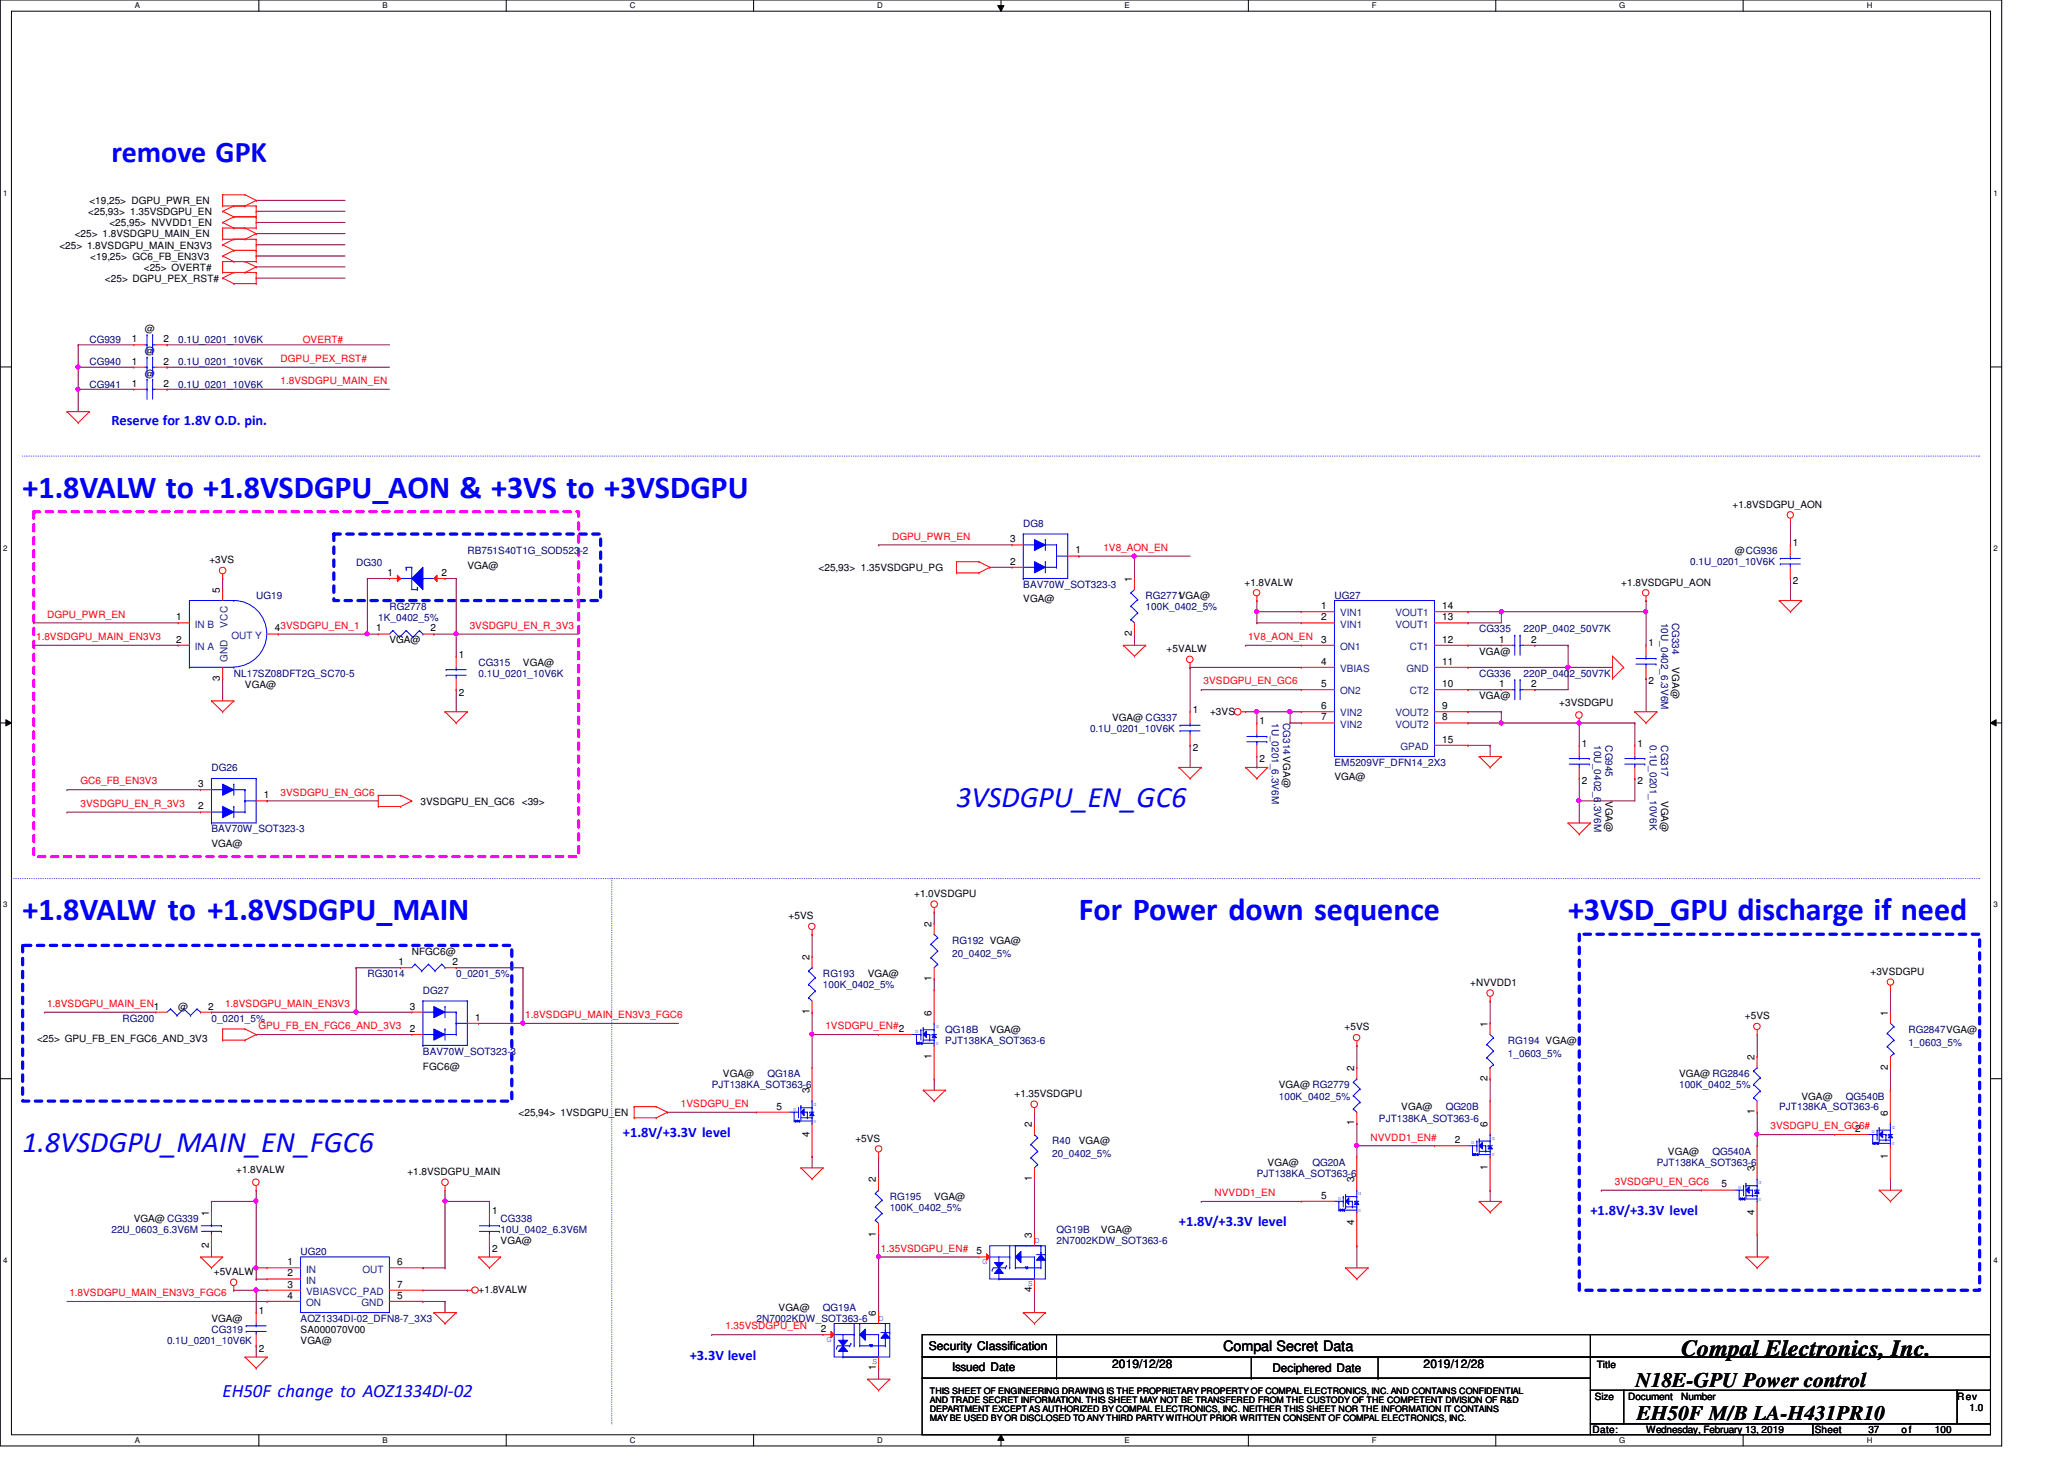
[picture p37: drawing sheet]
<svg xmlns="http://www.w3.org/2000/svg" width="297mm" height="210mm" viewBox="0 0 297 210" stroke-linecap="round" stroke-linejoin="round" font-family="sans-serif">
<defs><g id="words">
<g font-size="4.6" fill="#00f">
<text x="3.3" y="71.6">+1.8VALW to +1.8VSDGPU_AON &amp; +3VS to +3VSDGPU</text>
<text x="3.3" y="132.4">+1.8VALW to +1.8VSDGPU_MAIN</text>
<text x="155.3" y="132.4">For Power down sequence</text>
<text x="225.7" y="132.4">+3VSD_GPU discharge if need</text>
</g>
<g font-size="4.3" fill="#00f">
<text x="16" y="23.3">remove GPK</text>
<text x="137.7" y="116.1">3VSDGPU_EN_GC6</text>
<text x="3.3" y="165.7">1.8VSDGPU_MAIN_EN_FGC6</text>
</g>
<text font-size="3.3" x="241.8" y="195.1">Compal Electronics, Inc.</text>
<g font-size="3">
<text x="235.3" y="199.6">N18E-GPU Power control</text>
<text x="235.4" y="204.3">EH50F M/B LA-H431PR10</text>
</g>
<text font-size="2.7" fill="#00f" x="32" y="201">EH50F change to AOZ1334DI-02</text>
<g font-size="2.1" fill="#00f">
<text x="16" y="61.2">Reserve for 1.8V O.D. pin.</text>
<text x="89.7" y="163.6">+1.8V/+3.3V level</text>
<text x="169.7" y="176.4">+1.8V/+3.3V level</text>
<text x="228.9" y="174.8">+1.8V/+3.3V level</text>
<text x="99.3" y="195.6">+3.3V level</text>
</g>
<text font-size="2.1" x="176.1" y="194.4">Compal Secret Data</text>
<g font-size="1.7">
<text x="133.7" y="194.3">Security Classification</text>
<text x="137" y="197.2">Issued Date</text>
<text x="160.1" y="196.8">2019/12/28</text>
<text x="183.1" y="197.4">Deciphered Date</text>
<text x="204.9" y="196.8">2019/12/28</text>
</g>
<g font-size="1.4">
<text x="12.9" y="29.4">&lt;19,25&gt; DGPU_PWR_EN</text>
<text x="8.5" y="35.8">&lt;25&gt; 1.8VSDGPU_MAIN_EN3V3</text>
<text x="10.7" y="34.2">&lt;25&gt; 1.8VSDGPU_MAIN_EN</text>
<text x="12.7" y="31">&lt;25,93&gt; 1.35VSDGPU_EN</text>
<text x="15.7" y="32.6">&lt;25,95&gt; NVVDD1_EN</text>
<text x="13" y="37.4">&lt;19,25&gt; GC6_FB_EN3V3</text>
<text x="15.1" y="40.6">&lt;25&gt; DGPU_PEX_RST#</text>
<text x="20.7" y="39">&lt;25&gt; OVERT#</text>
<text x="20.9" y="47.7">@</text>
<text x="19" y="49.2">1</text>
<text x="19" y="52.4">1</text>
<text x="20.9" y="51">@</text>
<text x="23.5" y="49.2">2</text>
<text x="23.5" y="52.4">2</text>
<text x="19" y="55.6">1</text>
<text x="20.9" y="54.2">@</text>
<text x="23.5" y="55.6">2</text>
<text x="249.3" y="73.1">+1.8VSDGPU_AON</text>
<text x="30.1" y="81.1">+3VS</text>
<text x="55.7" y="82.8">1</text>
<text x="63.5" y="82.8">2</text>
<text x="67.3" y="81.9">VGA@</text>
<text x="117.8" y="82.2">&lt;25,93&gt; 1.35VSDGPU_PG</text>
<text x="145.4" y="78">3</text>
<text x="145.4" y="81.2">2</text>
<text x="154.8" y="79.6">1</text>
<text x="162.9" y="83.7" transform="rotate(-90 162.9 83.7)">1</text>
<text x="249.7" y="79.7">@CG936</text>
<text x="258" y="78.6">1</text>
<text x="25.4" y="89.2">1</text>
<text x="31.7" y="85.3" transform="rotate(-90 31.7 85.3)">5</text>
<text x="147.3" y="86.7">VGA@</text>
<text x="179.1" y="84.2">+1.8VALW</text>
<text x="190.1" y="87.6">1</text>
<text x="190.1" y="89.2">2</text>
<text x="207.5" y="89.2">13</text>
<text x="207.5" y="87.6">14</text>
<text x="233.3" y="84.2">+1.8VSDGPU_AON</text>
<text x="258" y="84.1">2</text>
<text x="25.4" y="92.4">2</text>
<text x="39.5" y="90.8">4</text>
<text x="54.1" y="90.8">1</text>
<text x="56" y="92.6">VGA@</text>
<text x="62" y="90.8">2</text>
<text x="66" y="94.6">1</text>
<text x="75.3" y="95.7">VGA@</text>
<text x="162.9" y="91.5" transform="rotate(-90 162.9 91.5)">2</text>
<text x="167.9" y="93.9">+5VALW</text>
<text x="190.1" y="92.4">3</text>
<text x="190.1" y="95.6">4</text>
<text x="207.5" y="92.4">12</text>
<text x="207.5" y="95.6">11</text>
<text x="212.9" y="94.2">VGA@</text>
<text x="215.8" y="92.4">1</text>
<text x="220.4" y="92.4">2</text>
<text x="237.3" y="93">1</text>
<text x="31.7" y="97.9" transform="rotate(-90 31.7 97.9)">3</text>
<text x="35.3" y="99">VGA@</text>
<text x="66" y="100.1">2</text>
<text x="190.1" y="98.8">5</text>
<text x="207.5" y="98.8">10</text>
<text x="212.9" y="100.6">VGA@</text>
<text x="215.8" y="98.8">1</text>
<text x="220.4" y="98.8">2</text>
<text x="224.4" y="101.5">+3VSDGPU</text>
<text x="237.3" y="98.5">2</text>
<text x="240.7" y="96" transform="rotate(90 240.7 96)">VGA@</text>
<text x="160.1" y="103.8">VGA@ CG337</text>
<text x="171.6" y="102.6">1</text>
<text x="174.2" y="102.8">+3VS</text>
<text x="181.3" y="104.2">1</text>
<text x="190.1" y="103.6">7</text>
<text x="190.1" y="102">6</text>
<text x="207.5" y="106.8">15</text>
<text x="207.5" y="103.6">8</text>
<text x="207.5" y="102">9</text>
<text x="227.7" y="107.4">1</text>
<text x="235.7" y="107.4">1</text>
<text x="28.5" y="113.2">3</text>
<text x="171.6" y="108.1">2</text>
<text x="181.3" y="109.7">2</text>
<text x="192.1" y="112.3">VGA@</text>
<text x="227.7" y="112.9">2</text>
<text x="235.7" y="112.9">2</text>
<text x="28.5" y="116.4">2</text>
<text x="38" y="114.8">1</text>
<text x="60.5" y="115.8">3VSDGPU_EN_GC6</text>
<text x="75.1" y="115.8">&lt;39&gt;</text>
<text x="231" y="115.2" transform="rotate(90 231 115.2)">VGA@</text>
<text x="239" y="115.2" transform="rotate(90 239 115.2)">VGA@</text>
<text x="30.4" y="121.9">VGA@</text>
<text x="131.6" y="129.1">+1.0VSDGPU</text>
<text x="59.3" y="137.4">NFGC6@</text>
<text x="113.5" y="132.2">+5VS</text>
<text x="134.1" y="133.3" transform="rotate(-90 134.1 133.3)">2</text>
<text x="57.4" y="138.8">1</text>
<text x="65.1" y="138.8">2</text>
<text x="116.5" y="138.1" transform="rotate(-90 116.5 138.1)">2</text>
<text x="124.9" y="140.6">VGA@</text>
<text x="134.1" y="141.1" transform="rotate(-90 134.1 141.1)">1</text>
<text x="211.6" y="141.9">+NVVDD1</text>
<text x="269.2" y="140.2">+3VSDGPU</text>
<text x="5.3" y="149.9">&lt;25&gt; GPU_FB_EN_FGC6_AND_3V3</text>
<text x="22.1" y="145.2">1</text>
<text x="25.6" y="145.4">@</text>
<text x="30" y="145.2">2</text>
<text x="59" y="145.2">3</text>
<text x="59" y="148.5">2</text>
<text x="68.4" y="146.8">1</text>
<text x="116.5" y="145.9" transform="rotate(-90 116.5 145.9)">1</text>
<text x="129.4" y="148.4">2</text>
<text x="134.1" y="146.1" transform="rotate(-90 134.1 146.1)">6</text>
<text x="142.4" y="148.6">VGA@</text>
<text x="193.5" y="148.2">+5VS</text>
<text x="214.1" y="147.7" transform="rotate(-90 214.1 147.7)">1</text>
<text x="251.1" y="146.6">+5VS</text>
<text x="271.7" y="146.1" transform="rotate(-90 271.7 146.1)">1</text>
<text x="60.9" y="153.9">FGC6@</text>
<text x="104" y="155">VGA@</text>
<text x="134.1" y="152.3" transform="rotate(-90 134.1 152.3)">1</text>
<text x="194.9" y="154.1" transform="rotate(-90 194.9 154.1)">2</text>
<text x="214.1" y="155.5" transform="rotate(-90 214.1 155.5)">2</text>
<text x="241.7" y="155">VGA@ RG2846</text>
<text x="252.5" y="152.5" transform="rotate(-90 252.5 152.5)">2</text>
<text x="271.7" y="153.9" transform="rotate(-90 271.7 153.9)">2</text>
<text x="74.6" y="160.6">&lt;25,94&gt; 1VSDGPU_EN</text>
<text x="111.7" y="159.6">5</text>
<text x="116.5" y="157.3" transform="rotate(-90 116.5 157.3)">3</text>
<text x="146" y="157.9">+1.35VSDGPU</text>
<text x="184.1" y="156.6">VGA@ RG2779</text>
<text x="194.9" y="161.9" transform="rotate(-90 194.9 161.9)">1</text>
<text x="201.7" y="159.8">VGA@</text>
<text x="252.5" y="160.3" transform="rotate(-90 252.5 160.3)">1</text>
<text x="259.3" y="158.2">VGA@</text>
<text x="271.7" y="160.5" transform="rotate(-90 271.7 160.5)">6</text>
<text x="116.5" y="163.5" transform="rotate(-90 116.5 163.5)">4</text>
<text x="123.1" y="164.2">+5VS</text>
<text x="148.5" y="162.1" transform="rotate(-90 148.5 162.1)">2</text>
<text x="155.3" y="164.6">VGA@</text>
<text x="182.4" y="167.8">VGA@</text>
<text x="209.4" y="164.5">2</text>
<text x="214.1" y="162.1" transform="rotate(-90 214.1 162.1)">6</text>
<text x="240" y="166.2">VGA@</text>
<text x="267" y="162.8">2</text>
<text x="271.7" y="166.7" transform="rotate(-90 271.7 166.7)">1</text>
<text x="34" y="168.7">+1.8VALW</text>
<text x="58.6" y="169.1">+1.8VSDGPU_MAIN</text>
<text x="126.1" y="170.1" transform="rotate(-90 126.1 170.1)">2</text>
<text x="134.4" y="172.6">VGA@</text>
<text x="148.5" y="169.9" transform="rotate(-90 148.5 169.9)">1</text>
<text x="190.1" y="172.4">5</text>
<text x="194.9" y="170.1" transform="rotate(-90 194.9 170.1)">3</text>
<text x="214.1" y="168.3" transform="rotate(-90 214.1 168.3)">1</text>
<text x="247.8" y="170.8">5</text>
<text x="252.5" y="168.5" transform="rotate(-90 252.5 168.5)">3</text>
<text x="19.3" y="175.8">VGA@ CG339</text>
<text x="30.1" y="179.5" transform="rotate(-90 30.1 179.5)">2</text>
<text x="30.1" y="174.9" transform="rotate(-90 30.1 174.9)">1</text>
<text x="70.8" y="174.6">1</text>
<text x="72" y="179">VGA@</text>
<text x="126.1" y="177.9" transform="rotate(-90 126.1 177.9)">1</text>
<text x="148.5" y="178.1" transform="rotate(-90 148.5 178.1)">3</text>
<text x="158.4" y="177.4">VGA@</text>
<text x="194.9" y="176.3" transform="rotate(-90 194.9 176.3)">4</text>
<text x="252.5" y="174.7" transform="rotate(-90 252.5 174.7)">4</text>
<text x="30.8" y="183.5">+5VALW</text>
<text x="41.4" y="185.2">3</text>
<text x="41.4" y="183.6">2</text>
<text x="41.4" y="182">1</text>
<text x="57.1" y="185.2">7</text>
<text x="57.1" y="182">6</text>
<text x="70.8" y="180.1">2</text>
<text x="140.5" y="180.5">5</text>
<text x="148.5" y="185.9" transform="rotate(-90 148.5 185.9)">4</text>
<text x="30.4" y="190.2">VGA@</text>
<text x="37.2" y="189">1</text>
<text x="41.4" y="186.8">4</text>
<text x="43.3" y="191.8">SA000070V00</text>
<text x="57.1" y="186.8">5</text>
<text x="68.9" y="186">+1.8VALW</text>
<text x="112" y="188.6">VGA@</text>
<text x="118.1" y="191.6">2</text>
<text x="126.1" y="189.3" transform="rotate(-90 126.1 189.3)">6</text>
<text x="37.2" y="194.5">2</text>
<text x="43.3" y="193.4">VGA@</text>
<text x="126.1" y="197.1" transform="rotate(-90 126.1 197.1)">1</text>
<text x="229.8" y="196.8">Title</text>
<text x="229.5" y="201.4">Size</text>
<text x="234.3" y="201.4">Document</text>
<text x="241.9" y="201.4">Number</text>
<text x="281.7" y="201.4">Rev</text>
<text x="283.5" y="203">1.0</text>
<text x="229.2" y="206.2">Date:</text>
<text x="236.9" y="206.2">Wednesday, February 13, 2019</text>
<text x="261.2" y="206.2">Sheet</text>
<text x="268.9" y="206.2">37</text>
<text x="273.7" y="206.2">of</text>
<text x="278.5" y="206.2">100</text>
</g>
<g font-size="1.4" fill="#000080">
<text x="12.9" y="49.4">CG939</text>
<text x="12.9" y="52.6">CG940</text>
<text x="25.6" y="49.4">0.1U_0201_10V6K</text>
<text x="25.6" y="52.6">0.1U_0201_10V6K</text>
<text x="12.9" y="55.7">CG941</text>
<text x="25.6" y="55.7">0.1U_0201_10V6K</text>
<text x="147.3" y="75.8">DG8</text>
<text x="51.3" y="81.4">DG30</text>
<text x="67.3" y="79.8">RB751S40T1G_SOD523-2</text>
<text x="243.3" y="81.4">0.1U_0201_10V6K</text>
<text x="36.9" y="86.2">UG19</text>
<text x="54.4" y="89.4">1K_0402_5%</text>
<text x="56" y="87.8">RG2778</text>
<text x="147.3" y="84.6">BAV70W_SOT323-3</text>
<text x="164.9" y="86.2">RG2771VGA@</text>
<text x="164.9" y="87.8">100K_0402_5%</text>
<text x="192.1" y="86.2">UG27</text>
<text x="239" y="89.6" transform="rotate(90 239 89.6)">10U_0402_6.3V6M</text>
<text x="240.7" y="89.6" transform="rotate(90 240.7 89.6)">CG334</text>
<text x="68.9" y="95.7">CG315</text>
<text x="212.9" y="91">CG335</text>
<text x="219.3" y="91">220P_0402_50V7K</text>
<text x="33.6" y="97.4">NL17SZ08DFT2G_SC70-5</text>
<text x="68.9" y="97.4">0.1U_0201_10V6K</text>
<text x="212.9" y="97.4">CG336</text>
<text x="219.3" y="97.4">220P_0402_50V7K</text>
<text x="156.9" y="105.4">0.1U_0201_10V6K</text>
<text x="183" y="104" transform="rotate(90 183 104)">1U_0201_6.3V6M</text>
<text x="184.6" y="104" transform="rotate(90 184.6 104)">CG314 VGA@</text>
<text x="229.4" y="107.2" transform="rotate(90 229.4 107.2)">10U_0402_6.3V6M</text>
<text x="231" y="107.2" transform="rotate(90 231 107.2)">CG945</text>
<text x="237.4" y="107.2" transform="rotate(90 237.4 107.2)">0.1U_0201_10V6K</text>
<text x="239" y="107.2" transform="rotate(90 239 107.2)">CG317</text>
<text x="30.4" y="111">DG26</text>
<text x="192.1" y="110.2">EM5209VF_DFN14_2X3</text>
<text x="30.4" y="119.8">BAV70W_SOT323-3</text>
<text x="137" y="135.8">RG192 VGA@</text>
<text x="137" y="137.7">20_0402_5%</text>
<text x="52.9" y="140.6">RG3014</text>
<text x="60.9" y="143">DG27</text>
<text x="65.6" y="140.6">0_0201_5%</text>
<text x="118.4" y="140.6">RG193</text>
<text x="118.4" y="142.2">100K_0402_5%</text>
<text x="17.6" y="147">RG200</text>
<text x="30.4" y="147">0_0201_5%</text>
<text x="136" y="148.6">QG18B</text>
<text x="274.6" y="148.6">RG2847VGA@</text>
<text x="60.9" y="151.8">BAV70W_SOT323-3</text>
<text x="110.4" y="155">QG18A</text>
<text x="136" y="150.2">PJT138KA_SOT363-6</text>
<text x="217" y="150.2">RG194 VGA@</text>
<text x="217" y="152.1">1_0603_5%</text>
<text x="274.6" y="150.5">1_0603_5%</text>
<text x="102.4" y="156.6">PJT138KA_SOT363-6</text>
<text x="184.1" y="158.2">100K_0402_5%</text>
<text x="198.4" y="161.4">PJT138KA_SOT363-6</text>
<text x="208.1" y="159.8">QG20B</text>
<text x="241.7" y="156.6">100K_0402_5%</text>
<text x="256" y="159.8">PJT138KA_SOT363-6</text>
<text x="265.7" y="158.2">QG540B</text>
<text x="151.4" y="164.6">R40</text>
<text x="151.4" y="166.5">20_0402_5%</text>
<text x="188.9" y="167.8">QG20A</text>
<text x="238.4" y="167.8">PJT138KA_SOT363-6</text>
<text x="246.4" y="166.2">QG540A</text>
<text x="128" y="172.6">RG195</text>
<text x="180.9" y="169.4">PJT138KA_SOT363-6</text>
<text x="16" y="177.4">22U_0603_6.3V6M</text>
<text x="72" y="175.8">CG338</text>
<text x="72" y="177.4">10U_0402_6.3V6M</text>
<text x="128" y="174.2">100K_0402_5%</text>
<text x="152" y="177.4">QG19B</text>
<text x="152" y="179">2N7002KDW_SOT363-6</text>
<text x="43.3" y="180.6">UG20</text>
<text x="30.4" y="191.8">CG319</text>
<text x="43.3" y="190.2">AOZ1334DI-02_DFN8-7_3X3</text>
<text x="108.9" y="190.2">2N7002KDW_SOT363-6</text>
<text x="118.4" y="188.6">QG19A</text>
<text x="24" y="193.4">0.1U_0201_10V6K</text>
</g>
<g font-size="1.4" fill="#f00">
<text x="40.4" y="52.1">DGPU_PEX_RST#</text>
<text x="43.6" y="49.3">OVERT#</text>
<text x="40.4" y="55.2">1.8VSDGPU_MAIN_EN</text>
<text x="128.4" y="77.6">DGPU_PWR_EN</text>
<text x="158.8" y="79.2">1V8_AON_EN</text>
<text x="6.8" y="88.9">DGPU_PWR_EN</text>
<text x="5.2" y="92.1">1.8VSDGPU_MAIN_EN3V3</text>
<text x="40.4" y="90.5">3VSDGPU_EN_1</text>
<text x="67.6" y="90.5">3VSDGPU_EN_R_3V3</text>
<text x="179.6" y="92.1">1V8_AON_EN</text>
<text x="173.2" y="98.5">3VSDGPU_EN_GC6</text>
<text x="11.6" y="112.9">GC6_FB_EN3V3</text>
<text x="11.6" y="116.1">3VSDGPU_EN_R_3V3</text>
<text x="40.4" y="114.5">3VSDGPU_EN_GC6</text>
<text x="6.8" y="144.9">1.8VSDGPU_MAIN_EN</text>
<text x="32.4" y="144.9">1.8VSDGPU_MAIN_EN3V3</text>
<text x="37.2" y="148.1">GPU_FB_EN_FGC6_AND_3V3</text>
<text x="75.6" y="146.5">1.8VSDGPU_MAIN_EN3V3_FGC6</text>
<text x="118.8" y="148.1">1VSDGPU_EN#</text>
<text x="98" y="159.3">1VSDGPU_EN</text>
<text x="197.2" y="164.1">NVVDD1_EN#</text>
<text x="254.8" y="162.5">3VSDGPU_EN_GC6#</text>
<text x="174.8" y="172.1">NVVDD1_EN</text>
<text x="232.4" y="170.5">3VSDGPU_EN_GC6</text>
<text x="126.8" y="180.1">1.35VSDGPU_EN#</text>
<text x="10" y="186.5">1.8VSDGPU_MAIN_EN3V3_FGC6</text>
<text x="104.4" y="191.3">1.35VSDGPU_EN</text>
</g>
<g font-size="1.4" fill="#004080">
<text x="192.9" y="88.7">VIN1</text>
<text x="200.8" y="88.7">VOUT1</text>
<text x="28.1" y="93.5">IN A</text>
<text x="28.1" y="90.3">IN B</text>
<text x="32.7" y="95.2" transform="rotate(-90 32.7 95.2)">GND</text>
<text x="32.7" y="90.3" transform="rotate(-90 32.7 90.3)">VCC</text>
<text x="33.3" y="91.9">OUT Y</text>
<text x="192.9" y="93.5">ON1</text>
<text x="192.9" y="90.3">VIN1</text>
<text x="200.8" y="90.3">VOUT1</text>
<text x="202.9" y="93.5">CT1</text>
<text x="192.9" y="99.9">ON2</text>
<text x="192.9" y="96.7">VBIAS</text>
<text x="202.4" y="96.7">GND</text>
<text x="202.9" y="99.9">CT2</text>
<text x="192.9" y="104.7">VIN2</text>
<text x="192.9" y="103.1">VIN2</text>
<text x="200.8" y="104.7">VOUT2</text>
<text x="200.8" y="103.1">VOUT2</text>
<text x="201.5" y="107.9">GPAD</text>
<text x="44.1" y="184.7">IN</text>
<text x="44.1" y="183.1">IN</text>
<text x="52.2" y="183.1">OUT</text>
<text x="44.1" y="187.9">ON</text>
<text x="44.1" y="186.3">VBIASVCC_PAD</text>
<text x="52" y="187.9">GND</text>
</g>
<g font-size="1.3" fill="#00f">
<text x="148.9" y="178.8">D</text>
<text x="141.3" y="181.9">G</text>
<text x="147.9" y="185.1">S</text>
<text x="126.4" y="190">D</text>
<text x="118.9" y="193.1">G</text>
<text x="125.5" y="196.3">S</text>
</g>
<g font-size="1.3">
<text x="133.8" y="200.6">THIS SHEET OF ENGINEERING DRAWING IS THE PROPRIETARY PROPERTY OF COMPAL ELECTRONICS, INC. AND CONTAINS CONFIDENTIAL</text>
<text x="133.8" y="201.9">AND TRADE SECRET INFORMATION. THIS SHEET MAY NOT BE TRANSFERED FROM THE CUSTODY OF THE COMPETENT DIVISION OF R&amp;D</text>
<text x="133.8" y="203.2">DEPARTMENT EXCEPT AS AUTHORIZED BY COMPAL ELECTRONICS, INC. NEITHER THIS SHEET NOR THE INFORMATION IT CONTAINS</text>
<text x="133.8" y="204.5">MAY BE USED BY OR DISCLOSED TO ANY THIRD PARTY WITHOUT PRIOR WRITTEN CONSENT OF COMPAL ELECTRONICS, INC.</text>
</g>
<g font-size="1.1">
<text x="19.4" y="1.1">A</text>
<text x="55" y="1.1">B</text>
<text x="90.6" y="1.1">C</text>
<text x="126.2" y="1.1">D</text>
<text x="161.8" y="1.1">E</text>
<text x="197.4" y="1.1">F</text>
<text x="233" y="1.1">G</text>
<text x="268.6" y="1.1">H</text>
<text x=".5" y="28.2">1</text>
<text x="286.9" y="28.2">1</text>
<text x=".5" y="79.3">2</text>
<text x="286.9" y="79.3">2</text>
<text x=".5" y="130.6">3</text>
<text x="286.9" y="130.6">3</text>
<text x=".5" y="181.7">4</text>
<text x="286.9" y="181.7">4</text>
<text x="19.4" y="207.6">A</text>
<text x="55" y="207.6">B</text>
<text x="90.6" y="207.6">C</text>
<text x="126.2" y="207.6">D</text>
<text x="161.8" y="207.6">E</text>
<text x="197.4" y="207.6">F</text>
<text x="233" y="207.6">G</text>
<text x="268.6" y="207.6">H</text>
</g>
<g font-size=".8" fill="#00f">
<text x="132.2" y="148.2" transform="rotate(180 132.2 148.2)">G</text>
<text x="135.1" y="147.5" transform="rotate(180 135.1 147.5)">D</text>
<text x="135.1" y="149.9" transform="rotate(180 135.1 149.9)">S</text>
<text x="114.6" y="159.4" transform="rotate(180 114.6 159.4)">G</text>
<text x="117.5" y="158.7" transform="rotate(180 117.5 158.7)">D</text>
<text x="117.5" y="161.1" transform="rotate(180 117.5 161.1)">S</text>
<text x="272.7" y="162" transform="rotate(180 272.7 162)">D</text>
<text x="212.2" y="164.2" transform="rotate(180 212.2 164.2)">G</text>
<text x="215.1" y="163.5" transform="rotate(180 215.1 163.5)">D</text>
<text x="215.1" y="165.9" transform="rotate(180 215.1 165.9)">S</text>
<text x="269.8" y="162.6" transform="rotate(180 269.8 162.6)">G</text>
<text x="272.7" y="164.3" transform="rotate(180 272.7 164.3)">S</text>
<text x="193" y="172.2" transform="rotate(180 193 172.2)">G</text>
<text x="195.9" y="171.5" transform="rotate(180 195.9 171.5)">D</text>
<text x="195.9" y="173.9" transform="rotate(180 195.9 173.9)">S</text>
<text x="250.6" y="170.6" transform="rotate(180 250.6 170.6)">G</text>
<text x="253.5" y="170" transform="rotate(180 253.5 170)">D</text>
<text x="253.5" y="172.3" transform="rotate(180 253.5 172.3)">S</text>
</g>
</g></defs>
<path d="M0 0h288.1v208h-288.1zM1.6 1.6h284.9v204.8h-284.9z" fill="none" stroke="#000" stroke-width=".14"/>
<g fill="#fff">
<path d="M19.4 .2h.7v1.2h-.7z"/>
<path d="M19.4 206.6h.7v1.2h-.7z"/>
</g>
<path d="M37.2 0v1.6M37.2 206.4v1.6" fill="none" stroke="#000" stroke-width=".14"/>
<g fill="#fff">
<path d="M55 .2h.7v1.2h-.7z"/>
<path d="M55 206.6h.7v1.2h-.7z"/>
</g>
<path d="M72.9 0v1.6M72.9 206.4v1.6" fill="none" stroke="#000" stroke-width=".14"/>
<g fill="#fff">
<path d="M90.6 .2h.8v1.2h-.8z"/>
<path d="M90.6 206.6h.8v1.2h-.8z"/>
</g>
<path d="M108.5 0v1.6M108.5 206.4v1.6" fill="none" stroke="#000" stroke-width=".14"/>
<g fill="#fff">
<path d="M126.2 .2h.8v1.2h-.8z"/>
<path d="M126.2 206.6h.8v1.2h-.8z"/>
</g>
<path d="M143.6 .8h.9l-.4 .8zM144.1 0v1.6M144.1 206.4l.4 .8h-.9zM144.1 206.4v1.6" fill="none" stroke="#000" stroke-width=".14"/>
<path d="M143.6 .8h.9l-.4 .8zM144.1 206.4l.4 .8h-.9z" fill="#000"/>
<g fill="#fff">
<path d="M161.8 .2h.8v1.2h-.8z"/>
<path d="M161.8 206.6h.8v1.2h-.8z"/>
</g>
<path d="M179.7 0v1.6M179.7 206.4v1.6" fill="none" stroke="#000" stroke-width=".14"/>
<g fill="#fff">
<path d="M197.4 .2h.7v1.2h-.7z"/>
<path d="M197.4 206.6h.7v1.2h-.7z"/>
</g>
<path d="M215.3 0v1.6M215.3 206.4v1.6" fill="none" stroke="#000" stroke-width=".14"/>
<g fill="#fff">
<path d="M233 .2h.8v1.2h-.8z"/>
<path d="M233 206.6h.8v1.2h-.8z"/>
</g>
<path d="M250.9 0v1.6M250.9 206.4v1.6" fill="none" stroke="#000" stroke-width=".14"/>
<g fill="#fff">
<path d="M268.6 .2h.8v1.2h-.8z"/>
<path d="M268.6 206.6h.8v1.2h-.8z"/>
<path d="M.5 27.2h.6v1.2h-.6z"/>
<path d="M286.9 27.2h.6v1.2h-.6z"/>
<path d="M.5 78.4h.6v1.1h-.6z"/>
<path d="M286.9 78.4h.6v1.1h-.6z"/>
</g>
<path d="M0 52.8h1.6M286.5 52.8h1.6" fill="none" stroke="#000" stroke-width=".14"/>
<g fill="#fff">
<path d="M.5 129.6h.6v1.2h-.6z"/>
<path d="M286.9 129.6h.6v1.2h-.6z"/>
</g>
<path d="M0 104h1.6M.8 103.5l.8 .5-.8 .4zM286.5 104l.8-.5v.9zM286.5 104h1.6" fill="none" stroke="#000" stroke-width=".14"/>
<path d="M.8 103.5l.8 .5-.8 .4zM286.5 104l.8-.5v.9z" fill="#000"/>
<g fill="#fff">
<path d="M.5 180.8h.6v1.1h-.6z"/>
<path d="M286.9 180.8h.6v1.1h-.6z"/>
</g>
<path d="M0 155.2h1.6M286.5 155.2h1.6" fill="none" stroke="#000" stroke-width=".14"/>
<path d="M3.3 65.6h281.6M284.9 65.6h.1M1.6 126.4h283.3M88 126.4v78.4M284.9 126.4h.1M88 204.8h.1" fill="none" stroke="#00f" stroke-width=".14" stroke-dasharray="0 .3"/>
<path d="M48 76.8h38.4v9.6h-38.4zM3.3 136h70.4v22.4h-70.4zM227.3 134.4h57.6v51.2h-57.6z" fill="none" stroke="#00f" stroke-width=".47" stroke-dasharray=".9 .9"/>
<path d="M4.9 73.6h78.4v49.6h-78.4z" fill="none" stroke="#f0f" stroke-width=".47" stroke-dasharray=".9 .9"/>
<g fill="none" stroke="#800040" stroke-width=".14">
<path d="M4.9 89.6h.1M4.9 89.6h20.8M4.9 92.8h.1M4.9 92.8h20.8M32 83.2h.1M32 97.6h.1M32 83.2v1.6M32 97.6v3.2M40 91.2h.1M40 91.2h12.9M62.4 91.2h.1M62.4 91.2h20.9"/>
<path d="M65.7 91.2h.1M65.7 99.2h.1M65.7 91.2v3.2M65.7 99.2v3.2"/>
</g>
<circle cx="65.6" cy="91.2" r=".31" fill="#f0f"/>
<circle cx="65.6" cy="91.2" r=".31" fill="none" stroke="#f0f" stroke-width=".14"/>
<path d="M116.9 134.4h.1M116.9 134.4v3.2M116.9 145.6h.1M116.9 145.6v8M116.9 148.8h.1M116.9 148.8h9.5M96 160h.1M96 160h12.9" fill="none" stroke="#800040" stroke-width=".14"/>
<circle cx="116.8" cy="148.8" r=".3" fill="#f0f"/>
<circle cx="116.8" cy="148.8" r=".3" fill="none" stroke="#f0f" stroke-width=".14"/>
<path d="M134.4 131.2h.1M134.4 131.2v1.6M134.4 140.8h.1M134.4 155.2h.1M134.4 140.8v1.6M134.4 155.2v1.6M126.4 180.8h.1M126.4 180.8v8" fill="none" stroke="#800040" stroke-width=".14"/>
<circle cx="126.4" cy="180.8" r=".3" fill="#f0f"/>
<circle cx="126.4" cy="180.8" r=".3" fill="none" stroke="#f0f" stroke-width=".14"/>
<g fill="none" stroke="#800040" stroke-width=".14">
<path d="M126.4 177.6h.1M126.4 177.6v3.2M126.4 166.4h.1M126.4 166.4v3.2M148.9 160h.1M148.9 169.6h.1M148.9 160v1.6M148.9 169.6v8M195.3 164.8h.1M195.3 164.8v1.6M195.3 164.8h11.2M102.4 192h.1"/>
<path d="M102.4 192h16M126.4 180.8h.1M126.4 180.8h14.5M148.9 185.6h.1M148.9 185.6v3.2"/>
</g>
<circle cx="195.2" cy="164.8" r=".3" fill="#f0f"/>
<circle cx="195.2" cy="164.8" r=".3" fill="none" stroke="#f0f" stroke-width=".14"/>
<g fill="none" stroke="#800040" stroke-width=".14">
<path d="M11.3 49.6h.1M11.3 52.8h.1M11.3 49.6h8M11.3 49.6v6.4M11.3 52.8h8M195.3 150.4h.1M195.3 150.4v3.2M214.5 144h.1M214.5 155.2h.1M214.5 144v3.2M214.5 155.2v3.2M116.9 166.4h.1"/>
<path d="M116.9 166.4v1.6M172.9 172.8h.1M172.9 172.8h14.4M195.3 179.2h.1M195.3 161.6h.1M195.3 161.6v3.2M195.3 179.2v3.2M214.5 171.2h.1M214.5 171.2v1.6"/>
</g>
<circle cx="11.2" cy="56" r=".3" fill="#f0f"/>
<circle cx="11.2" cy="56" r=".3" fill="none" stroke="#f0f" stroke-width=".14"/>
<circle cx="11.2" cy="52.8" r=".3" fill="#f0f"/>
<circle cx="11.2" cy="52.8" r=".3" fill="none" stroke="#f0f" stroke-width=".14"/>
<g fill="none" stroke="#800040" stroke-width=".14">
<path d="M11.3 56h.1M11.3 56h8M11.3 56v3.2M24 56h.1M24 56h32M24 52.8h.1M24 52.8h32M24 49.6h.1M24 49.6h32M257.7 75.2h.1M257.7 75.2v3.2M257.7 83.2h.1"/>
<path d="M257.7 83.2v3.2M216.1 102.4h.1M216.1 104h.1M216.1 102.4v1.6M216.1 104h11.2M126.4 196.8h.1M126.4 196.8v1.6"/>
</g>
<circle cx="216.1" cy="104" r=".3" fill="#f0f"/>
<circle cx="216.1" cy="104" r=".3" fill="none" stroke="#f0f" stroke-width=".14"/>
<path d="M216.1 88h.1M216.1 88v1.6M216.1 88h20.8" fill="none" stroke="#800040" stroke-width=".14"/>
<circle cx="236.8" cy="88" r=".3" fill="#f0f"/>
<circle cx="236.8" cy="88" r=".3" fill="none" stroke="#f0f" stroke-width=".14"/>
<circle cx="216.1" cy="88" r=".3" fill="#f0f"/>
<circle cx="216.1" cy="88" r=".3" fill="none" stroke="#f0f" stroke-width=".14"/>
<path d="M180.9 88h.1M180.9 88h6.4" fill="none" stroke="#800040" stroke-width=".14"/>
<circle cx="180.8" cy="88" r=".3" fill="#f0f"/>
<circle cx="180.8" cy="88" r=".3" fill="none" stroke="#f0f" stroke-width=".14"/>
<path d="M142.4 81.6h.1M142.4 81.6h3.3M155.3 80h.1M163.3 80h.1M163.3 80v3.2M171.3 80h-16M180.9 88h.1M180.9 88v1.6" fill="none" stroke="#800040" stroke-width=".14"/>
<circle cx="163.2" cy="80" r=".3" fill="#f0f"/>
<circle cx="163.2" cy="80" r=".3" fill="none" stroke="#f0f" stroke-width=".14"/>
<g fill="none" stroke="#800040" stroke-width=".14">
<path d="M126.4 78.4h.1M126.4 78.4h19.3M163.3 91.2h.1M163.3 91.2v1.6M171.3 96h.1M171.3 96h16M171.3 96v6.4M179.3 92.8h.1M179.3 92.8h8M180.9 89.6h.1M180.9 86.4h.1M180.9 89.6h6.4"/>
<path d="M180.9 86.4v1.6M211.3 96h.1M211.3 96h20.8M211.3 92.8h.1M211.3 88h.1M211.3 92.8h4.8M211.3 88h4.8M220.9 92.8h.1M220.9 92.8h4.8M225.7 92.8h.1M225.7 92.8v3.2M225.7 96h.1"/>
<path d="M236.9 97.6h.1M236.9 97.6v4.8M236.9 86.4h.1M236.9 86.4v1.6M171.3 107.2h.1M171.3 107.2v3.2M211.3 107.2h.1M211.3 107.2h3.2M214.5 107.2h.1M214.5 107.2v1.6"/>
</g>
<circle cx="225.7" cy="96" r=".31" fill="#f0f"/>
<circle cx="225.7" cy="96" r=".31" fill="none" stroke="#f0f" stroke-width=".14"/>
<g fill="none" stroke="#800040" stroke-width=".14">
<path d="M211.3 99.2h.1M211.3 89.6h.1M211.3 99.2h4.8M211.3 89.6h4.8M220.9 99.2h.1M225.7 96h.1M225.7 96v3.2h-4.8M236.9 88h.1M236.9 88v4.8M211.3 102.4h.1M211.3 104h.1M211.3 102.4h4.8"/>
<path d="M211.3 104h4.8M252.9 148.8h.1M252.9 148.8v3.2M230.5 171.2h.1M230.5 171.2h14.4M252.9 163.2h.1M252.9 163.2h11.2"/>
</g>
<circle cx="252.9" cy="163.2" r=".3" fill="#f0f"/>
<circle cx="252.9" cy="163.2" r=".3" fill="none" stroke="#f0f" stroke-width=".14"/>
<g fill="none" stroke="#800040" stroke-width=".14">
<path d="M52.9 91.2h.1M52.9 83.2v8M52.9 91.2h1.5M9.6 116.8h.1M9.6 116.8h19.3M9.6 113.6h.1M9.6 113.6h19.3M38.4 115.2h.1M38.4 115.2h16M272.1 153.6h.1M272.1 142.4h.1M272.1 142.4v3.2"/>
<path d="M272.1 153.6v3.2M30.4 179.2h.1M30.4 172.8h.1M30.4 172.8v1.6M30.4 179.2v1.6M36.9 171.2h.1M36.9 171.2v1.6h-6.5M252.9 163.2h.1M252.9 160h.1M252.9 177.6h.1M252.9 160v4.8M252.9 177.6v3.2"/>
<path d="M272.1 169.6h.1M272.1 169.6v1.6M33.7 185.6h.1M33.7 185.6h3.2M36.9 184h.1M36.9 193.6h.1M36.9 184h1.5M36.9 193.6v1.6"/>
</g>
<circle cx="52.8" cy="91.2" r=".3" fill="#f0f"/>
<circle cx="52.8" cy="91.2" r=".3" fill="none" stroke="#f0f" stroke-width=".14"/>
<g fill="none" stroke="#800040" stroke-width=".14">
<path d="M36.9 28.8h.1M36.9 30.4h.1M36.9 32h.1M36.9 33.6h.1M36.9 35.2h.1M36.9 36.8h.1M36.9 38.4h.1M36.9 28.8h12.8M36.9 30.4h12.8M36.9 32h12.8M36.9 33.6h12.8M36.9 35.2h12.8"/>
<path d="M36.9 36.8h12.8M36.9 38.4h12.8M36.9 40h.1M36.9 40h12.8M52.9 83.2h.1M52.9 83.2h3.1M64 83.2h.1M64 83.2h1.7M65.7 83.2h.1M65.7 83.2v8M227.3 104h.1M227.3 112h.1"/>
<path d="M227.3 115.2h.1M227.3 104h8M227.3 112v6.4M235.3 112h.1M235.3 104h.1M235.3 112v3.2h-8M235.3 104v3.2"/>
</g>
<circle cx="227.2" cy="115.2" r=".3" fill="#f0f"/>
<circle cx="227.2" cy="115.2" r=".3" fill="none" stroke="#f0f" stroke-width=".14"/>
<path d="M227.3 104h.1M227.3 104v3.2" fill="none" stroke="#800040" stroke-width=".14"/>
<circle cx="227.2" cy="104" r=".3" fill="#f0f"/>
<circle cx="227.2" cy="104" r=".3" fill="none" stroke="#f0f" stroke-width=".14"/>
<path d="M179.3 102.4h1.6M180.9 102.4h.1M185.7 102.4h.1M185.7 104h.1M185.7 102.4h1.6M185.7 102.4v1.6M185.7 104h1.6M30.4 145.6h.1M30.4 145.6h20.9" fill="none" stroke="#800040" stroke-width=".14"/>
<circle cx="51.2" cy="145.6" r=".31" fill="#f0f"/>
<circle cx="51.2" cy="145.6" r=".31" fill="none" stroke="#f0f" stroke-width=".14"/>
<path d="M6.4 145.6h.1M6.4 145.6h16M36.9 148.8h.1M36.9 148.8h22.4M68.9 147.2h.1M68.9 147.2h6.4" fill="none" stroke="#800040" stroke-width=".14"/>
<circle cx="75.2" cy="147.2" r=".3" fill="#f0f"/>
<circle cx="75.2" cy="147.2" r=".3" fill="none" stroke="#f0f" stroke-width=".14"/>
<g fill="none" stroke="#800040" stroke-width=".14">
<path d="M172.9 99.2h.1M172.9 99.2h14.4M180.9 102.4h.1M180.9 102.4v1.6M180.9 102.4h4.8M185.7 102.4h.1M51.3 139.2h.1M51.3 139.2v6.4M51.3 139.2h6.4M65.7 139.2h.1M65.7 139.2h9.6M75.3 139.2h.1"/>
<path d="M75.3 139.2v8M51.3 145.6h.1M51.3 145.6h8M75.3 147.2h.1M75.3 147.2h22.4"/>
</g>
<circle cx="180.8" cy="102.4" r=".3" fill="#f0f"/>
<circle cx="180.8" cy="102.4" r=".3" fill="none" stroke="#f0f" stroke-width=".14"/>
<circle cx="185.7" cy="102.4" r=".31" fill="#f0f"/>
<circle cx="185.7" cy="102.4" r=".31" fill="none" stroke="#f0f" stroke-width=".14"/>
<path d="M180.9 110.4h.1M180.9 108.8v1.6M36.9 185.6h.1M36.9 185.6v3.2M36.9 185.6h1.5" fill="none" stroke="#800040" stroke-width=".14"/>
<circle cx="36.8" cy="185.6" r=".31" fill="#f0f"/>
<circle cx="36.8" cy="185.6" r=".31" fill="none" stroke="#f0f" stroke-width=".14"/>
<g fill="none" stroke="#800040" stroke-width=".14">
<path d="M36.9 172.8v9.6M64 172.8h.1M64 171.2v1.6M9.6 187.2h28.8M36.9 182.4h.1M38.4 187.2h.1M60.9 185.6h6.4M60.9 182.4h.1M60.9 187.2h.1M60.9 182.4h3.1M60.9 187.2h3.1M64 187.2h.1"/>
<path d="M64 187.2v1.6M67.3 185.6h.1"/>
</g>
<circle cx="36.8" cy="172.8" r=".3" fill="#f0f"/>
<circle cx="36.8" cy="172.8" r=".3" fill="none" stroke="#f0f" stroke-width=".14"/>
<path d="M36.9 182.4h.1M36.9 182.4h1.5" fill="none" stroke="#800040" stroke-width=".14"/>
<circle cx="36.8" cy="182.4" r=".3" fill="#f0f"/>
<circle cx="36.8" cy="182.4" r=".3" fill="none" stroke="#f0f" stroke-width=".14"/>
<path d="M64 172.8h6.4M70.4 179.2h.1M70.4 172.8h.1M70.4 172.8v1.6M70.4 179.2v1.6M36.9 184h.1M36.9 182.4v1.6" fill="none" stroke="#800040" stroke-width=".14"/>
<circle cx="64" cy="172.8" r=".3" fill="#f0f"/>
<circle cx="64" cy="172.8" r=".3" fill="none" stroke="#f0f" stroke-width=".14"/>
<path d="M64 172.8v9.6M64 182.4h.1" fill="none" stroke="#800040" stroke-width=".14"/>
<g fill="none" stroke="#f00" stroke-width=".14">
<path d="M32 37.6h.1M32 39.2h.1M32 37.6h4.9M32 37.6v1.6M32 28h.1M32 29.6h.1M32 28v1.6M32 29.6h4.9M32 28h3.3M32 32h.1M32 32l1.7 .8M32 30.4h.1"/>
<path d="M32 30.4l1.7 .8M32 32.8h.1M32 34.4h.1M32 34.4h4.9M32 32.8v1.6M32 35.2h.1M32 35.2l1.7 .8M32 36.8h.1M32 36.8l1.7 .8M33.7 39.2h.1M33.7 39.2l-1.7 .8M33.7 32.8h.1"/>
<path d="M33.7 31.2h3.2M33.7 31.2l-1.7 .8M33.7 29.6h.1M33.7 31.2h.1M33.7 29.6l-1.7 .8M33.7 34.4h.1M33.7 36h3.2M33.7 34.4l-1.7 .8M33.7 36h.1M33.7 37.6h.1M33.7 36l-1.7 .8M35.3 39.2h.1"/>
<path d="M35.3 37.6h.1M35.3 37.6l1.6 .8M35.3 29.6h.1M35.3 28h.1M35.3 28l1.6 .8M35.3 34.4h.1M35.3 32.8h.1M35.3 32.8l1.6 .8M36.9 39.2h.1M36.9 39.2v1.6M36.9 39.2h-4.9M36.9 38.4h.1"/>
<path d="M36.9 38.4l-1.6 .8M36.9 28.8h.1M36.9 28.8l-1.6 .8M36.9 32.8h.1M36.9 32.8h-4.9M36.9 29.6h.1M36.9 31.2h.1M36.9 29.6v3.2M36.9 33.6h.1M36.9 33.6l-1.6 .8M36.9 34.4h.1M36.9 34.4v3.2"/>
<path d="M36.9 36h.1M36.9 37.6h.1M9.6 59.2h.1M9.6 59.2h3.3M9.6 59.2l1.7 1.6M12.9 59.2h.1M12.9 59.2l-1.6 1.6M32 40h.1M32 40l1.7 .8M33.7 40.8h.1M33.7 40.8h3.2M36.9 40.8h.1"/>
<path d="M11.3 60.8h.1M257.7 75.2h.1M257.7 74.6v.6M32 83.2h.1M32 82.6v.6M137.7 80.8h.1M137.7 82.4h.1M137.7 82.4h3.2M137.7 80.8h3.2M137.7 80.8v1.6M140.9 82.4h.1M140.9 80.8h.1"/>
<path d="M140.9 80.8l1.5 .8M142.4 81.6h.1M142.4 81.6l-1.5 .8M161.7 92.8h.1M161.7 92.8h3.2M161.7 92.8l1.6 1.6M163.3 94.4h.1M164.9 92.8h.1M164.9 92.8l-1.6 1.6M171.3 96h.1M171.3 95.4v.6M180.9 86.4h.1"/>
<path d="M180.9 85.8v.6M216.1 99.2h.1M216.1 99.2h1.6M219.3 99.2h1.6M220.9 99.2h.1M232.1 94.4h.1M232.1 97.6h.1M232.1 94.4v3.2M232.1 94.4l1.6 1.6M233.7 96h.1M233.7 96l-1.6 1.6M236.9 86.4h.1"/>
<path d="M236.9 85.8v.6M256.1 86.4h.1M256.1 86.4h3.2M256.1 86.4l1.6 1.6M257.7 88h.1M259.3 86.4h.1M259.3 86.4l-1.6 1.6M30.4 100.8h.1M30.4 100.8h3.3M30.4 100.8l1.6 1.6M32 102.4h.1M33.7 100.8h.1"/>
<path d="M33.7 100.8l-1.7 1.6M54.4 114.4h.1M54.4 116h.1M54.4 114.4h3.3M54.4 114.4v1.6M54.4 116h3.3M57.7 114.4h.1M57.7 116h.1M57.7 114.4l1.6 .8M59.3 115.2h.1M59.3 115.2l-1.6 .8M64 102.4h.1"/>
<path d="M64 102.4h3.3M64 102.4l1.7 1.6M65.7 104h.1M67.3 102.4h.1M67.3 102.4l-1.6 1.6M169.7 110.4h.1M169.7 110.4h3.2M169.7 110.4l1.6 1.6M171.3 112h.1M172.9 110.4h.1M172.9 110.4l-1.6 1.6M178.6 102.4h.7"/>
<path d="M179.3 110.4h.1M179.3 110.4h3.1M179.3 110.4l1.6 1.6M179.3 102.4h.1M180.9 112h.1M182.4 110.4h.1M182.4 110.4l-1.5 1.6M212.9 108.8h.1M212.9 108.8h3.2M212.9 108.8l1.6 1.6M214.5 110.4h.1M216.1 108.8h.1"/>
<path d="M216.1 108.8l-1.6 1.6M225.7 118.4h.1M225.7 118.4h3.2M225.7 118.4l1.6 1.6M227.3 112h.1M227.3 110.4v1.6M227.3 107.2h.1M227.3 107.2v1.6M227.3 104h.1M227.3 103.4v.6M228.9 118.4h.1M228.9 118.4l-1.6 1.6"/>
<path d="M235.3 102.4h.1M235.3 102.4h3.2M235.3 102.4l1.6 1.6M236.9 104h.1M238.5 102.4h.1M238.5 102.4l-1.6 1.6M116.9 134.4h.1M116.9 133.8v.6M134.4 131.2h.1M134.4 130.6v.6M227.3 120h.1M32 149.6h.1"/>
<path d="M32 148h.1M32 148v1.6M32 148h3.3M32 149.6h3.3M35.3 148h.1M35.3 149.6h.1M35.3 148l1.6 .8M36.9 148.8h.1M36.9 148.8l-1.6 .8M91.3 159.2h.1M91.3 159.2h3.1M91.3 159.2v1.6"/>
<path d="M94.4 159.2h.1M94.4 159.2l1.6 .8M132.9 156.8h.1M132.9 156.8h3.2M132.9 156.8l1.5 1.6M134.4 158.4h.1M136.1 156.8h.1M136.1 156.8l-1.7 1.6M148.9 159.4v.6M195.3 150.4h.1M195.3 149.8v.6M214.5 144h.1"/>
<path d="M214.5 143.4v.6M252.9 148.8h.1M252.9 148.2v.6M272.1 153.6h.1M272.1 152v1.6M272.1 145.6h.1M272.1 145.6v1.6M272.1 142.4h.1M272.1 141.8v.6M36.9 171.2h.1M36.9 170.6v.6M64 171.2h.1"/>
<path d="M64 170.6v.6M91.3 160.8h.1M91.3 160.8h3.1M94.4 160.8h.1M96 160h.1M96 160l-1.6 .8M115.3 168h.1M115.3 168h3.1M115.3 168l1.6 1.6M116.9 169.6h.1M118.4 168h.1M118.4 168l-1.5 1.6"/>
<path d="M126.4 166.4h.1M126.4 165.8v.6M148.9 160h.1M212.9 172.8h.1M212.9 172.8h3.2M212.9 172.8l1.6 1.6M214.5 174.4h.1M216.1 172.8h.1M216.1 172.8l-1.6 1.6M270.5 171.2h.1M270.5 171.2h3.2M270.5 171.2l1.6 1.6"/>
<path d="M272.1 172.8h.1M273.7 171.2h.1M273.7 171.2l-1.6 1.6M28.9 180.8h.1M28.9 180.8h3.1M28.9 180.8l1.5 1.6M30.4 182.4h.1M32 180.8h.1M32 180.8l-1.6 1.6M33.7 185.6h.1M33.7 185v.6M35.3 195.2h.1"/>
<path d="M35.3 195.2h3.1M35.3 195.2l1.6 1.6M36.9 196.8h.1M38.4 195.2h.1M38.4 195.2l-1.5 1.6M62.4 188.8h.1M62.4 188.8h3.3M62.4 188.8l1.6 1.6M64 190.4h.1M65.7 188.8h.1M65.7 188.8l-1.7 1.6M67.3 185.6h.1"/>
<path d="M67.3 185.6h.6M68.9 180.8h.1M68.9 180.8h3.1M68.9 180.8l1.5 1.6M70.4 182.4h.1M72 180.8h.1M72 180.8l-1.6 1.6M124.9 198.4h.1M124.9 198.4h3.2M124.9 198.4l1.5 1.6M128.1 198.4h.1M128.1 198.4l-1.7 1.6"/>
<path d="M147.3 188.8h.1M147.3 188.8h3.1M147.3 188.8l1.6 1.6M148.9 190.4h.1M150.4 188.8h.1M150.4 188.8l-1.5 1.6M193.7 182.4h.1M193.7 182.4h3.2M193.7 182.4l1.6 1.6M195.3 184h.1M196.9 182.4h.1M196.9 182.4l-1.6 1.6"/>
<path d="M251.3 180.8h.1M251.3 180.8h3.2M251.3 180.8l1.6 1.6M252.9 182.4h.1M254.5 180.8h.1M254.5 180.8l-1.6 1.6M126.4 200h.1"/>
<circle cx="257.6" cy="74.1" r=".46"/>
<circle cx="32" cy="82.1" r=".47"/>
<circle cx="171.2" cy="94.9" r=".47"/>
<circle cx="180.8" cy="85.3" r=".46"/>
<circle cx="236.8" cy="85.3" r=".46"/>
<circle cx="178.1" cy="102.4" r=".47"/>
<circle cx="227.2" cy="102.9" r=".47"/>
<circle cx="116.8" cy="133.3" r=".46"/>
<circle cx="134.4" cy="130.1" r=".47"/>
<circle cx="148.8" cy="158.9" r=".47"/>
<circle cx="195.2" cy="149.3" r=".46"/>
<circle cx="214.4" cy="142.9" r=".47"/>
<circle cx="252.8" cy="147.7" r=".46"/>
<circle cx="272.1" cy="141.3" r=".46"/>
<circle cx="36.8" cy="170.1" r=".47"/>
<circle cx="64" cy="170.1" r=".47"/>
<circle cx="126.4" cy="165.3" r=".46"/>
<circle cx="33.6" cy="184.5" r=".46"/>
<circle cx="68.4" cy="185.6" r=".46"/>
</g>
<g fill="none" stroke="#000" stroke-width=".14">
<path d="M132.7 198.3h96.2v8.1h-96.2zM132.7 192h96.2v3.2h-96.2zM132.7 195.2h96.2v3.1h-96.2zM152.1 192v6.3M152.1 198.3h.1M152.1 195.2h.1M180.1 195.2v3.1M180.1 198.3h.1M198.3 195.2v3.1M198.3 198.3h.1M228.9 192h57.6v3.2h-57.6zM228.9 195.2h57.6v4.8h-57.6z"/>
<path d="M228.9 200h4.8v4.8h-4.8zM228.9 204.8h32v1.6h-32zM233.7 200h48v4.8h-48zM260.9 204.8h25.6v1.6h-25.6zM281.7 200h4.8v4.8h-4.8z"/>
</g>
<g fill="none" stroke="#00f" stroke-width=".14">
<path d="M217.7 99.2h.3M218 99.2h.1M218 97.8h.1M218 97.8v2.9M218.8 97.8h.1M218.8 99.2h.1M218.8 99.2h.5M218.8 97.8v2.9M225.8 109.9h2.9M225.8 109.1h2.9M227.3 109.1h.1M227.3 109.9h.1"/>
<path d="M227.3 108.8v.3M227.3 109.9v.5M228.7 109.9h.1M228.7 109.1h.1M271.6 148.7h.1M271.6 150.6h.1M271.6 148.7l1 .9M271.6 150.6l1 .9M272.1 152h.1M272.1 147.2l.5 .5M272.6 147.7h.1M272.6 149.6h.1"/>
<path d="M272.6 151.5h.1M272.6 147.7l-1 1M272.6 149.6l-1 1M272.6 151.5l-.5 .5"/>
</g>
<path d="M123.7 192l.8-.8v1.6z" fill="#00f"/>
<path d="M123.7 192l.8-.8v1.6z" fill="none" stroke="#00f" stroke-width=".14"/>
<path d="M127.4 191.7l.6 .8h-1.2z" fill="#00f"/>
<g fill="none" stroke="#00f" stroke-width=".14">
<path d="M120.4 194h.1M122.3 193.6h.1M122.3 193.6h-1.7l-.2 .4M122.5 193.3h.1M122.5 193.3l-.2 .3M122.9 193.6h.1M122.9 190.4v3.2M123.7 190.4h.1M123.7 193.6h.1M123.7 190.4h3.7M123.7 190.4v3.2M123.7 193.6h3.7"/>
<path d="M124.5 192h.1M124.5 192h1.9M125.2 193.5h.1M125.2 193.5v.1M125.2 193.5h.3M125.3 193.6h.1M125.5 193.5h.1M125.5 193.6h.1M125.5 193.5v.1M126.4 192h.1M126.4 192v1.6M126.8 191.7h1.2"/>
<path d="M127.4 191.7l.6 .8h-1.2zM127.4 190.4h.1M127.4 191.4h.1M127.4 193.6h.1M127.4 192.5h.1M127.4 190.4v1.3M127.4 192.5v1.1M128 191.7h.1"/>
</g>
<path d="M121.3 193.6l.7 .8h-1.3z" fill="#00f"/>
<path d="M121.3 193.6l.7 .8h-1.3z" fill="none" stroke="#00f" stroke-width=".14"/>
<path d="M120.7 192.8h1.3l-.7 .8z" fill="#00f"/>
<path d="M120 190.4h8v4.8h-8zM120 192h2.9M120.7 192.8h1.3l-.7 .8zM121.3 192.8h.1M121.3 195.2h.1M121.3 192v.8M121.3 194.4v.8M121.3 195.2h5.1M122.9 192h.1M126.4 195.2h.1M126.4 193.6v1.6" fill="none" stroke="#00f" stroke-width=".14"/>
<path d="M119.6 191.6l.4 .4-.4 .5z" fill="#f00"/>
<path d="M236.9 97.6h.1M236.9 96v1.6M236.9 92.8h.1M236.9 92.8v1.6M118.4 192h.1M118.4 192h1.6M119.6 191.6l.4 .4-.4 .5zM126.4 196.8h.1M126.4 195.2v1.6M126.4 188.8h.1M126.4 188.8v1.6" fill="none" stroke="#f00" stroke-width=".14"/>
<path d="M235.4 95.5h2.9M235.4 94.7h2.9M236.9 94.7h.1M236.9 95.5h.1M236.9 94.4v.3M236.9 95.5v.5M238.3 95.5h.1M238.3 94.7h.1" fill="none" stroke="#00f" stroke-width=".14"/>
<path d="M214.4 164.8l.4 .5h-.6z" fill-rule="evenodd" fill="#00f"/>
<path d="M211.9 166.1h.1M211.9 166.1h.2M214.4 164.8l.4 .5h-.6z" fill="none" stroke="#00f" stroke-width=".14"/>
<path d="M212.1 165.9v.4l.6-.4v.4z" fill-rule="evenodd" fill="#00f"/>
<g fill="none" stroke="#00f" stroke-width=".14">
<path d="M211.3 164.8h1.2M211.9 164.8h.1M211.9 164.8v1.3M212.1 165.9v.4l.6-.4v.4zM212.5 164.8h.1M212.5 164.2h.1M212.5 164.2v1.4M212.7 166.1h.1M212.7 166.1h1.7M212.9 164.2h.1M212.9 164.2h1.5M212.9 163.9h.1"/>
<path d="M212.9 163.9v2M213.3 164.8h.5M213.8 164.8h.1M213.8 165.6h.1M213.8 164.8v.8M214.2 164.8h.1M214.2 164.8h.6M214.4 164.2h.1M214.4 165.6h.1M214.4 165.6h-1.5M214.4 164.2v.6M214.4 166.4h.1"/>
<path d="M214.4 165.3v1.1"/>
</g>
<path d="M213.3 164.3v1l-.4-.5z" fill-rule="evenodd" fill="#00f"/>
<g fill="none" stroke="#00f" stroke-width=".14">
<path d="M56.6 90.7h.1M56.6 90.7l-.6 .5M56.6 90.7l.9 1M57.5 91.7h.1M58.5 90.7h.1M58.5 90.7l-1 1M58.5 90.7l.9 1M59.4 91.7h.1M60.4 90.7h.1M60.4 90.7l-1 1M60.4 90.7l.5 .5M60.9 91.2h.1"/>
<path d="M233.8 109.9h2.9M233.8 109.1h2.9M235.3 109.1h.1M235.3 109.9h.1M235.3 108.8v.3M235.3 109.9v.5M236.7 109.9h.1M236.7 109.1h.1M134 137.8h.1M134 135.8h.1M134 137.8l.9 .9M134 135.8l.9 1"/>
<path d="M134.4 134.4h.1M134.4 134.4l.5 .5M134.9 138.7h.1M134.9 136.8h.1M134.9 134.9h.1M134.9 138.7l-.5 .5M134.9 136.8l-.9 1M134.9 134.9l-.9 .9M212.4 165.9h.1M212.4 165.9v.4M213.3 164.3v1l-.4-.5zM214.4 163.2h.1"/>
<path d="M214.4 163.2v1M35.4 191.5h.1M35.4 190.7h.1M35.4 191.5h2.9M35.4 190.7h2.9M36.9 190.7h.1M36.9 191.5h.1M36.9 190.4v.3M36.9 191.5v.5"/>
</g>
<g fill="none" stroke="#f00" stroke-width=".14">
<path d="M54.4 91.2h.1M54.4 91.2h1.6M60.9 91.2h1.5M62.4 91.2h.1M235.3 112h.1M235.3 110.4v1.6M235.3 107.2h.1M235.3 107.2v1.6M134.4 132.8h.1M134.4 132.8v1.6M134.4 139.2v1.6M134.4 140.8h.1"/>
<path d="M214.4 158.4h.1M214.4 158.4v4.8M206.4 164.8h.1M206.4 164.8h4.9M214.4 171.2h.1M214.4 166.4v4.8M36.9 193.6h.1M36.9 192v1.6M36.9 188.8h.1M36.9 188.8v1.6"/>
</g>
<path d="M59.3 83.2l1.6-1.6v3.2z" fill="#00f"/>
<g fill="none" stroke="#00f" stroke-width=".14">
<path d="M57.7 83.2h.1M57.7 83.2h1.6M58.5 81.6h.1M58.5 82h.1M58.5 81.6h.8M58.5 81.6v.4M59.3 83.2l1.6-1.6v3.2zM59.3 81.6h.1M59.3 81.6v3.2h.8M60.1 84.8h.1M60.1 84.5h.1M60.1 84.5v.3"/>
<path d="M60.9 83.2h.1M60.9 83.2h1.5"/>
</g>
<path d="M57.2 82.8l.5 .4-.5 .5z" fill="#f00"/>
<path d="M56 83.2h.1M56 83.2h1.7M57.2 82.8l.5 .4-.5 .5z" fill="none" stroke="#f00" stroke-width=".14"/>
<path d="M62.4 83.2l.5-.4v.9z" fill="#f00"/>
<g fill="none" stroke="#f00" stroke-width=".14">
<path d="M62.4 83.2l.5-.4v.9zM62.4 83.2h1.6M64 83.2h.1M171.3 107.2h.1M171.3 105.6v1.6M171.3 102.4h.1M171.3 102.4v1.6M180.9 108.8h.1M180.9 107.2v1.6M180.9 104h.1M180.9 104v1.6M70.4 179.2h.1"/>
<path d="M70.4 177.6v1.6M70.4 174.4h.1M70.4 174.4v1.6"/>
</g>
<g fill="none" stroke="#00f" stroke-width=".14">
<path d="M169.8 105.2h.1M169.8 104.3h.1M169.8 105.2h2.9M169.8 104.3h2.9M171.3 104.3h.1M171.3 105.2h.1M171.3 104v.3M171.3 105.2v.4M179.4 106.7h2.9M179.4 106h2.9M180.9 106h.1M180.9 106.7h.1"/>
<path d="M180.9 105.6v.4M180.9 106.7v.5M182.3 106.7h.1M182.3 106h.1M69 177.2h2.9M69 176.4h2.9M70.4 176.4h.1M70.4 177.2h.1M70.4 176v.4M70.4 177.2v.4M71.9 177.2h.1M71.9 176.4h.1"/>
</g>
<path d="M146.1 180.8l.8-.8v1.6z" fill="#00f"/>
<path d="M146.1 180.8l.8-.8v1.6z" fill="none" stroke="#00f" stroke-width=".14"/>
<path d="M149.8 180.5l.6 .8h-1.2z" fill="#00f"/>
<g fill="none" stroke="#00f" stroke-width=".14">
<path d="M145.3 179.2v3.2M146.1 179.2h.1M146.1 179.2h3.7M146.1 179.2v3.2M149.8 179.2h.1M149.8 179.2v1.3M142.8 182.7h.1M144.7 182.4h.1M144.7 182.4h-1.8l-.1 .3M144.9 182.1h.1M144.9 182.1l-.2 .3M145.3 182.4h.1"/>
<path d="M146.1 182.4h.1M146.1 182.4h3.7M146.9 180.8h.1M146.9 180.8h2M147.6 182.3h.1M147.6 182.3v.1M147.6 182.3h.3M147.7 182.4h.1M147.9 182.3h.1M147.9 182.4h.1M147.9 182.3v.1M148.9 180.8h.1"/>
<path d="M148.9 180.8v1.6M149.2 180.5h1.2M149.8 180.5l.6 .8h-1.2zM149.8 180.2h.1M149.8 182.4h.1M149.8 181.3h.1M149.8 181.3v1.1M150.4 180.5h.1"/>
</g>
<path d="M143.8 182.4l.6 .8h-1.3z" fill="#00f"/>
<path d="M143.8 182.4l.6 .8h-1.3z" fill="none" stroke="#00f" stroke-width=".14"/>
<path d="M143.1 181.6h1.3l-.6 .8z" fill="#00f"/>
<path d="M142.4 179.2h8v4.8h-8zM142.4 180.8h2.9M143.1 181.6h1.3l-.6 .8zM143.8 181.6h.1M143.8 184h.1M143.8 180.8v.8M143.8 183.2v.8M143.8 184h5.1M145.3 180.8h.1M148.9 184h.1M148.9 182.4v1.6" fill="none" stroke="#00f" stroke-width=".14"/>
<path d="M142 180.4l.4 .4-.4 .5z" fill="#f00"/>
<g fill="none" stroke="#f00" stroke-width=".14">
<path d="M116.9 137.6h.1M116.9 137.6v1.6M22.4 145.6h.1M22.4 145.6h1.6M28.9 145.6h1.5M30.4 145.6h.1M116.9 145.6h.1M116.9 144v1.6M195.3 153.6h.1M195.3 153.6v1.6M148.9 177.6h.1M148.9 177.6v1.6"/>
<path d="M195.3 161.6h.1M195.3 160v1.6M140.9 180.8h.1M140.9 180.8h1.5M142 180.4l.4 .4-.4 .5zM148.9 185.6h.1M148.9 184v1.6"/>
</g>
<g fill="none" stroke="#00f" stroke-width=".14">
<path d="M116.4 139.7h.1M116.4 139.7l.9 1M116.9 139.2h.1M116.9 139.2l-.5 .5M24.5 145.2h.1M24.5 145.2l-.5 .4M24.5 145.2l1 .9M25.5 146.1h.1M26.5 145.2h.1M26.5 145.2l-1 .9M26.5 145.2l.9 .9M27.4 146.1h.1"/>
<path d="M28.4 145.2h.1M28.4 145.2l-1 .9M28.4 145.2l.5 .4M28.9 145.6h.1M116.4 143.5h.1M116.4 141.6h.1M116.4 143.5l.5 .5M116.4 141.6l.9 1M117.3 142.6h.1M117.3 140.7h.1M117.3 142.6l-.9 .9M117.3 140.7l-.9 .9"/>
<path d="M194.8 159.5h.1M194.8 157.6h.1M194.8 155.7h.1M194.8 159.5l.5 .5M194.8 157.6l.9 1M194.8 155.7l.9 1M195.3 155.2h.1M195.3 155.2l-.5 .5M195.7 158.6h.1M195.7 156.7h.1M195.7 158.6l-.9 .9M195.7 156.7l-.9 .9"/>
</g>
<path d="M148.9 80.8l1.5 .8-1.5 .8z" fill="#00f"/>
<g fill="none" stroke="#00f" stroke-width=".14">
<path d="M147.3 76.8h.1M147.3 76.8h6.4M147.3 76.8v6.4M147.3 78.4h1.6M148.9 78.4h.1M150.4 77.6h.1M150.4 78.4h1.6M150.4 77.6v1.6M152 78.4h.1M152 78.4v3.2M153.7 76.8h.1M153.7 76.8v6.4h-6.4"/>
<path d="M147.3 83.2h.1M147.3 81.6h1.6M148.9 80.8l1.5 .8-1.5 .8zM148.9 81.6h.1M150.4 80.8h.1M150.4 81.6h1.6M150.4 80.8v1.6M152 80h.1M152 81.6h.1M152 80h1.7"/>
</g>
<path d="M148.9 77.6l1.5 .8-1.5 .8z" fill="#00f"/>
<g fill="none" stroke="#00f" stroke-width=".14">
<path d="M20.9 52.8h.3M20.9 56h.3M21.2 52.8h.1M21.2 51.4h.1M21.2 51.4v2.9M21.2 56h.1M21.2 54.6h.1M21.2 54.6v2.8M22 51.4h.1M22 52.8h.1M22 51.4v2.9M22 52.8h.4"/>
<path d="M22 54.6h.1M22 56h.1M22 56h.4M22 54.6v2.8M148.9 77.6l1.5 .8-1.5 .8zM192.1 86.4h14.3v22.4h-14.3zM217.7 92.8h.3M218 92.8h.1M218 91.4h.1M218 91.4v2.9M218.8 91.4h.1M218.8 92.8h.1"/>
<path d="M218.8 92.8h.5M218.8 91.4v2.9"/>
</g>
<g fill="none" stroke="#f00" stroke-width=".14">
<path d="M19.3 52.8h.1M19.3 52.8h1.6M19.3 56h.1M19.3 56h1.6M22.4 52.8h1.6M22.4 56h1.6M24 52.8h.1M24 56h.1M145.7 78.4h.1M145.7 78.4h1.6M145.7 81.6h.1M145.7 81.6h1.6"/>
<path d="M153.7 80h1.6M155.3 80h.1M187.3 88h.1M187.3 88h4.7M187.3 92.8h.1M187.3 92.8h4.7M187.3 89.6h.1M187.3 89.6h4.7M187.3 99.2h.1M187.3 99.2h4.8M187.3 96h.1M187.3 96h4.8"/>
<path d="M206.4 99.2h4.9M206.4 89.6h4.9M206.4 88h4.9M206.4 92.8h4.9M206.4 96h4.9M211.3 99.2h.1M211.3 89.6h.1M211.3 88h.1M211.3 92.8h.1M211.3 96h.1M216 92.8h.1M216 92.8h1.7"/>
<path d="M219.3 92.8h1.6M220.9 92.8h.1M187.3 104h.1M187.3 104h4.7M187.3 102.4h.1M187.3 102.4h4.8M206.4 107.2h4.9M206.4 104h4.9M206.4 102.4h4.9M211.3 107.2h.1M211.3 104h.1M211.3 102.4h.1"/>
</g>
<path d="M62.4 148l1.6 .8-1.6 .8z" fill="#00f"/>
<g fill="none" stroke="#00f" stroke-width=".14">
<path d="M60.9 150.4h.1M60.9 144h.1M60.9 144h6.4M60.9 144v6.4M60.9 148.8h1.5M60.9 145.6h1.5M62.4 148l1.6 .8-1.6 .8zM62.4 148.8h.1M62.4 145.6h.1M64 148h.1M64 144.8h.1M64 148.8h1.7"/>
<path d="M64 145.6h1.7M64 144.8v1.6M64 148v1.6M65.7 147.2h.1M65.7 148.8h.1M65.7 145.6h.1M65.7 147.2h1.6M65.7 145.6v3.2M67.3 144h.1M67.3 144v6.4h-6.4"/>
</g>
<path d="M62.4 144.8l1.6 .8-1.6 .8z" fill="#00f"/>
<g fill="none" stroke="#00f" stroke-width=".14">
<path d="M20.9 49.6h.3M21.2 49.6h.1M21.2 48.2h.1M21.2 48.2v2.8M22 48.2h.1M22 49.6h.1M22 49.6h.4M22 48.2v2.8M64.2 97.1h.1M64.2 96.3h.1M64.2 97.1h2.9M64.2 96.3h2.9"/>
<path d="M65.7 96.3h.1M65.7 97.1h.1M65.7 96v.3M65.7 97.1v.5M162.8 85.3h.1M162.8 87.2h.1M162.8 89.1h.1M162.8 85.3l.9 1M162.8 87.2l.9 1M162.8 89.1l.5 .5M163.3 89.6h.1M163.3 84.8l-.5 .5"/>
<path d="M163.7 86.3h.1M163.7 88.2h.1M163.7 86.3l-.9 .9M163.7 88.2l-.9 .9M62.4 144.8l1.6 .8-1.6 .8zM29 177.1h2.9M29 176.3h2.9M30.4 176.3h.1M30.4 177.1h.1M30.4 176v.3M30.4 177.1v.5M31.9 177.1h.1"/>
<path d="M31.9 176.3h.1M148.4 166.6h.1M148.4 164.7h.1M148.4 166.6l.9 .9M148.4 164.7l.9 .9M148.9 163.2h.1M148.9 163.2l.4 .5M149.3 167.5h.1M149.3 165.6h.1M149.3 163.7h.1M149.3 167.5l-.4 .5M149.3 165.6l-.9 1"/>
<path d="M149.3 163.7l-.9 1M43.3 180.8h12.7v8h-12.7z"/>
</g>
<g fill="none" stroke="#f00" stroke-width=".14">
<path d="M19.3 49.6h.1M19.3 49.6h1.6M22.4 49.6h1.6M24 49.6h.1M65.7 99.2h.1M65.7 97.6v1.6M65.7 94.4h.1M65.7 94.4v1.6M163.3 91.2h.1M163.3 89.6v1.6M163.3 83.2h.1M163.3 83.2v1.6"/>
<path d="M59.3 145.6h.1M59.3 145.6h1.6M59.3 148.8h.1M59.3 148.8h1.6M67.3 147.2h1.6M68.9 147.2h.1M30.4 179.2h.1M30.4 177.6v1.6M30.4 174.4h.1M30.4 174.4v1.6M148.9 161.6h.1M148.9 161.6v1.6"/>
<path d="M148.9 169.6h.1M148.9 168v1.6M38.4 187.2h.1M38.4 187.2h4.9M38.4 185.6h.1M38.4 185.6h4.9M38.4 184h.1M38.4 184h4.9M38.4 182.4h.1M38.4 182.4h4.9M56 187.2h4.9M56 185.6h4.9"/>
<path d="M56 182.4h4.9M60.9 187.2h.1M60.9 185.6h.1M60.9 182.4h.1"/>
</g>
<path d="M32 116l1.6 .8-1.6 .8z" fill="#00f"/>
<g fill="none" stroke="#00f" stroke-width=".14">
<path d="M30.4 118.4h.1M30.4 112h.1M30.4 112h6.5M30.4 112v6.4M30.4 116.8h1.6M30.4 113.6h1.6M32 116l1.6 .8-1.6 .8zM32 116.8h.1M32 113.6h.1M33.6 116h.1M33.6 112.8h.1M33.6 116.8h1.7"/>
<path d="M33.6 113.6h1.7M33.6 112.8v1.6M33.6 116v1.6M35.3 115.2h.1M35.3 116.8h.1M35.3 113.6h.1M35.3 115.2h1.6M35.3 113.6v3.2M36.9 112h.1M36.9 112v6.4h-6.5"/>
</g>
<path d="M32 112.8l1.6 .8-1.6 .8z" fill="#00f"/>
<g fill="none" stroke="#00f" stroke-width=".14">
<path d="M32 112.8l1.6 .8-1.6 .8zM126 175.5h.1M126 173.6h.1M126 171.7h.1M126 175.5l.4 .5M126 173.6l.9 1M126 171.7l.9 1M126.4 171.2h.1M126.4 171.2l-.4 .5M126.9 174.6h.1M126.9 172.7h.1M126.9 174.6l-.9 .9"/>
<path d="M126.9 172.7l-.9 .9M250.3 171.2h.1M250.3 171.2v1.3M250.9 170.6h.1M250.9 170.6v1.4M251.3 170.2h.1M251.3 172h.9M251.3 170.2v2.1M251.3 170.6h.1M251.3 170.6h1.6M252.2 171.2h.1M252.2 172h.1"/>
<path d="M252.2 171.2v.8M252.5 171.2h.1M252.5 171.2h.7M252.9 172.8h.1M252.9 171.7v1.1"/>
</g>
<path d="M28.9 113.6h.1M28.9 113.6h1.5M28.9 116.8h.1M28.9 116.8h1.5M36.9 115.2h1.5M38.4 115.2h.1M126.4 169.6h.1M126.4 169.6v1.6M126.4 177.6h.1M126.4 176v1.6" fill="none" stroke="#f00" stroke-width=".14"/>
<path d="M252.9 171.2l.3 .5h-.7z" fill-rule="evenodd" fill="#00f"/>
<g fill="none" stroke="#00f" stroke-width=".14">
<path d="M249.7 171.2h1.2M250.3 172.5h.1M250.3 172.5h.2M250.8 172.3h.1M250.8 172.3v.4M250.9 171.2h.1M251.1 172.5h.1M251.1 172.5h1.8M251.7 171.2h.5M252.2 171.2h.1M252.2 172h.7M252.9 171.2l.3 .5h-.7z"/>
<path d="M252.9 172h.1M252.9 170.6h.1M252.9 170.6v.6"/>
</g>
<path d="M251.7 170.7v1l-.4-.5z" fill-rule="evenodd" fill="#00f"/>
<path d="M251.7 170.7v1l-.4-.5z" fill="none" stroke="#00f" stroke-width=".14"/>
<path d="M250.5 172.3v.4l.6-.4v.4z" fill-rule="evenodd" fill="#00f"/>
<g fill="none" stroke="#00f" stroke-width=".14">
<path d="M59.7 138.7h.1M59.7 138.7l-.4 .5M59.7 138.7l1 1M60.7 139.7h.1M61.7 138.7h.1M61.7 138.7l-1 1M61.7 138.7l.9 1M62.6 139.7h.1M63.6 138.7h.1M63.6 138.7l-1 1M63.6 138.7l.4 .5M64 139.2h.1"/>
<path d="M214 150.3h.1M214 152.2h.1M214 150.3l.9 .9M214 152.2l.9 .9M214.4 153.6h.1M214.4 148.8l.5 .5M214.9 149.3h.1M214.9 151.2h.1M214.9 153.1h.1M214.9 149.3l-.9 1M214.9 151.2l-.9 1M214.9 153.1l-.5 .5"/>
<path d="M250.5 172.3v.4l.6-.4v.4zM252.9 169.6h.1M252.9 169.6v1"/>
</g>
<g fill="none" stroke="#f00" stroke-width=".14">
<path d="M57.6 139.2h.1M57.6 139.2h1.7M64 139.2h1.6M65.6 139.2h.1M214.4 155.2h.1M214.4 153.6v1.6M214.4 147.2h.1M214.4 147.2v1.6M244.9 171.2h.1M244.9 171.2h4.8M252.9 177.6h.1M252.9 172.8v4.8"/>
<path d="M252.9 164.8h.1M252.9 164.8v4.8"/>
</g>
<path d="M272 163.2l.4 .5h-.6z" fill-rule="evenodd" fill="#00f"/>
<path d="M269.5 164.5h.1M269.5 164.5h.2M272 163.2l.4 .5h-.6z" fill="none" stroke="#00f" stroke-width=".14"/>
<path d="M269.7 164.3v.4l.6-.4v.4z" fill-rule="evenodd" fill="#00f"/>
<g fill="none" stroke="#00f" stroke-width=".14">
<path d="M268.9 163.2h1.2M269.5 163.2h.1M269.5 163.2v1.3M269.7 164.3v.4l.6-.4v.4zM270.1 163.2h.1M270.1 162.6h.1M270.1 162.6v1.4M270.3 164.5h.1M270.3 164.5h1.7M270.4 162.6h.1M270.4 162.6h1.6M270.4 162.2h.1"/>
<path d="M270.4 162.2v2.1M270.9 163.2h.5M271.4 163.2h.1M271.4 164h.1M271.4 163.2v.8M271.8 163.2h.1M271.8 163.2h.6M272 162.6h.1M272 164h.1M272 164h-1.6M272 162.6v.6M272 164.8h.1"/>
<path d="M272 163.7v1.1"/>
</g>
<path d="M270.9 162.7v1l-.5-.5z" fill-rule="evenodd" fill="#00f"/>
<g fill="none" stroke="#00f" stroke-width=".14">
<path d="M114.9 159.4h.1M114.9 159.4v1.4M115.3 159.1h.1M115.3 159.1v2M115.3 159.4h.1M115.3 159.4h1.6M114.3 160h.1M114.3 160v1.3M115.3 160.8h.9M116.2 160h.1M116.2 160.8h.1M116.2 160v.8"/>
<path d="M116.5 160h.1M116.5 160h.7M116.9 161.6h.1M116.9 160.5v1.1M270 164.3h.1M270 164.3v.4M270.9 162.7v1l-.5-.5zM272 161.6h.1M272 161.6v1"/>
</g>
<path d="M272 156.8h.1M272 156.8v4.8M264 163.2h.1M264 163.2h4.9M272 169.6h.1M272 164.8v4.8" fill="none" stroke="#f00" stroke-width=".14"/>
<path d="M116.9 160l.3 .5h-.7z" fill-rule="evenodd" fill="#00f"/>
<g fill="none" stroke="#00f" stroke-width=".14">
<path d="M116.9 159.4h.1M116.9 159.4v.6M113.7 160h1.2M114.3 161.3h.1M114.3 161.3h.2M114.8 161.1h.1M114.8 161.1v.3M114.9 160h.1M115.1 161.3h.1M115.1 161.3h1.8M115.7 160h.5M116.2 160h.1"/>
<path d="M116.2 160.8h.7M116.9 160l.3 .5h-.7zM116.9 160.8h.1"/>
</g>
<path d="M115.7 159.5v1l-.4-.5z" fill-rule="evenodd" fill="#00f"/>
<path d="M115.7 159.5v1l-.4-.5z" fill="none" stroke="#00f" stroke-width=".14"/>
<path d="M114.5 161.1v.3l.6-.3v.3z" fill-rule="evenodd" fill="#00f"/>
<g fill="none" stroke="#00f" stroke-width=".14">
<path d="M116.9 158.4h.1M116.9 158.4v1M114.5 161.1v.3l.6-.3v.3zM192.7 172.8h.1M192.7 172.8v1.3M193.3 172.2h.1M193.3 172.2v1.4M193.7 171.9h.1M193.7 173.6h.9M193.7 171.9v2M193.7 172.2h.1M193.7 172.2h1.6"/>
<path d="M194.6 172.8h.1M194.6 173.6h.1M194.6 172.8v.8M194.9 172.8h.1M194.9 172.8h.7M195.3 174.4h.1M195.3 173.3v1.1"/>
</g>
<path d="M116.9 153.6h.1M116.9 153.6v4.8M108.9 160h.1M108.9 160h4.8M116.9 166.4h.1M116.9 161.6v4.8" fill="none" stroke="#f00" stroke-width=".14"/>
<path d="M195.3 172.8l.3 .5h-.7z" fill-rule="evenodd" fill="#00f"/>
<g fill="none" stroke="#00f" stroke-width=".14">
<path d="M192 172.8h1.3M192.7 174.1h.1M193.2 173.9h.1M193.2 173.9v.4M193.3 172.8h.1M193.5 174.1h.1M193.5 174.1h1.8M194.1 172.8h.5M194.6 172.8h.1M194.6 173.6h.7M195.3 172.8l.3 .5h-.7zM195.3 173.6h.1"/>
<path d="M195.3 172.2h.1M195.3 172.2v.6"/>
</g>
<path d="M194.1 172.3v1l-.4-.5z" fill-rule="evenodd" fill="#00f"/>
<path d="M194.1 172.3v1l-.4-.5z" fill="none" stroke="#00f" stroke-width=".14"/>
<path d="M192.8 173.9v.4l.7-.4v.4z" fill-rule="evenodd" fill="#00f"/>
<g fill="none" stroke="#00f" stroke-width=".14">
<path d="M27.3 96h.1M27.3 96h6.3M33.6 86.4a4.8 4.8 0 0 1 4.8 4.8 4.8 4.8 0 0 1-4.8 4.8M33.6 86.4h.1M33.6 96h.1M33.6 86.4h-6.3v9.6M252.4 157.9h.1M252.4 156h.1M252.4 154.1h.1M252.4 157.9l.5 .5M252.4 156l.9 1M252.4 154.1l.9 1"/>
<path d="M252.9 153.6h.1M252.9 153.6l-.5 .5M253.3 157h.1M253.3 155.1h.1M253.3 157l-.9 .9M253.3 155.1l-.9 .9M192.8 173.9v.4l.7-.4v.4zM195.3 171.2h.1M195.3 171.2v1"/>
</g>
<g fill="none" stroke="#f00" stroke-width=".14">
<path d="M25.6 92.8h.1M25.6 92.8h1.7M25.6 89.6h.1M25.6 89.6h1.7M32 97.6h.1M32 96v1.6M32 84.8h.1M32 84.8v1.6M38.4 91.2h1.6M40 91.2h.1M252.9 152h.1M252.9 152v1.6"/>
<path d="M252.9 158.4v1.6M187.3 172.8h.1M187.3 172.8h4.7M195.3 179.2h.1M195.3 174.4v4.8M195.3 166.4h.1M195.3 166.4v4.8M252.9 160h.1"/>
</g>
<path d="M134.4 148.8l.4 .5h-.7z" fill-rule="evenodd" fill="#00f"/>
<path d="M131.9 150.1h.1M131.9 150.1h.2M134.4 148.8l.4 .5h-.7z" fill="none" stroke="#00f" stroke-width=".14"/>
<path d="M132.1 149.9v.4l.6-.4v.4z" fill-rule="evenodd" fill="#00f"/>
<g fill="none" stroke="#00f" stroke-width=".14">
<path d="M131.3 148.8h1.2M131.9 148.8h.1M131.9 148.8v1.3M132.1 149.9v.4l.6-.4v.4zM132.5 148.8h.1M132.5 148.2h.1M132.5 148.2v1.4M132.7 150.1h.1M132.7 150.1h1.7M132.9 148.2h.1M132.9 148.2h1.5M132.9 147.9h.1"/>
<path d="M132.9 147.9v2M133.3 148.8h.5M133.8 148.8h.1M133.8 149.6h.1M133.8 148.8v.8M134.1 148.8h.1M134.1 148.8h.7M134.4 148.2h.1M134.4 149.6h.1M134.4 149.6h-1.5M134.4 148.2v.6M134.4 150.4h.1"/>
<path d="M134.4 149.3v1.1"/>
</g>
<path d="M133.3 148.3v1l-.4-.5z" fill-rule="evenodd" fill="#00f"/>
<g fill="none" stroke="#00f" stroke-width=".14">
<path d="M256.2 81.1h.1M256.2 80.3h.1M256.2 81.1h2.9M256.2 80.3h2.9M257.7 80.3h.1M257.7 81.1h.1M257.7 80v.3M257.7 81.1v.5M132.4 149.9h.1M132.4 149.9v.4M133.3 148.3v1l-.4-.5zM134.4 147.2h.1"/>
<path d="M134.4 147.2v1"/>
</g>
<path d="M257.7 78.4h.1M257.7 78.4v1.6M257.7 83.2h.1M257.7 81.6v1.6M126.4 148.8h.1M126.4 148.8h4.9M134.4 155.2h.1M134.4 150.4v4.8M134.4 142.4h.1M134.4 142.4v4.8" fill="none" stroke="#f00" stroke-width=".14"/>
<circle cx="65.6" cy="91.2" r=".31" fill="#f0f"/>
<circle cx="65.6" cy="91.2" r=".31" fill="none" stroke="#f0f" stroke-width=".14"/>
<circle cx="116.8" cy="148.8" r=".3" fill="#f0f"/>
<circle cx="116.8" cy="148.8" r=".3" fill="none" stroke="#f0f" stroke-width=".14"/>
<circle cx="126.4" cy="180.8" r=".3" fill="#f0f"/>
<circle cx="126.4" cy="180.8" r=".3" fill="none" stroke="#f0f" stroke-width=".14"/>
<circle cx="195.2" cy="164.8" r=".3" fill="#f0f"/>
<circle cx="195.2" cy="164.8" r=".3" fill="none" stroke="#f0f" stroke-width=".14"/>
<circle cx="11.2" cy="56" r=".3" fill="#f0f"/>
<circle cx="11.2" cy="56" r=".3" fill="none" stroke="#f0f" stroke-width=".14"/>
<circle cx="11.2" cy="52.8" r=".3" fill="#f0f"/>
<circle cx="11.2" cy="52.8" r=".3" fill="none" stroke="#f0f" stroke-width=".14"/>
<circle cx="216" cy="104" r=".3" fill="#f0f"/>
<circle cx="216" cy="104" r=".3" fill="none" stroke="#f0f" stroke-width=".14"/>
<circle cx="236.8" cy="88" r=".3" fill="#f0f"/>
<circle cx="236.8" cy="88" r=".3" fill="none" stroke="#f0f" stroke-width=".14"/>
<circle cx="216" cy="88" r=".3" fill="#f0f"/>
<circle cx="216" cy="88" r=".3" fill="none" stroke="#f0f" stroke-width=".14"/>
<circle cx="180.8" cy="88" r=".3" fill="#f0f"/>
<circle cx="180.8" cy="88" r=".3" fill="none" stroke="#f0f" stroke-width=".14"/>
<circle cx="163.2" cy="80" r=".3" fill="#f0f"/>
<circle cx="163.2" cy="80" r=".3" fill="none" stroke="#f0f" stroke-width=".14"/>
<circle cx="225.6" cy="96" r=".31" fill="#f0f"/>
<circle cx="225.6" cy="96" r=".31" fill="none" stroke="#f0f" stroke-width=".14"/>
<circle cx="252.8" cy="163.2" r=".3" fill="#f0f"/>
<circle cx="252.8" cy="163.2" r=".3" fill="none" stroke="#f0f" stroke-width=".14"/>
<circle cx="52.8" cy="91.2" r=".3" fill="#f0f"/>
<circle cx="52.8" cy="91.2" r=".3" fill="none" stroke="#f0f" stroke-width=".14"/>
<circle cx="227.2" cy="115.2" r=".3" fill="#f0f"/>
<circle cx="227.2" cy="115.2" r=".3" fill="none" stroke="#f0f" stroke-width=".14"/>
<circle cx="227.2" cy="104" r=".3" fill="#f0f"/>
<circle cx="227.2" cy="104" r=".3" fill="none" stroke="#f0f" stroke-width=".14"/>
<circle cx="51.2" cy="145.6" r=".31" fill="#f0f"/>
<circle cx="51.2" cy="145.6" r=".31" fill="none" stroke="#f0f" stroke-width=".14"/>
<circle cx="75.2" cy="147.2" r=".3" fill="#f0f"/>
<circle cx="75.2" cy="147.2" r=".3" fill="none" stroke="#f0f" stroke-width=".14"/>
<circle cx="180.8" cy="102.4" r=".3" fill="#f0f"/>
<circle cx="180.8" cy="102.4" r=".3" fill="none" stroke="#f0f" stroke-width=".14"/>
<circle cx="185.6" cy="102.4" r=".31" fill="#f0f"/>
<circle cx="185.6" cy="102.4" r=".31" fill="none" stroke="#f0f" stroke-width=".14"/>
<circle cx="36.8" cy="185.6" r=".31" fill="#f0f"/>
<circle cx="36.8" cy="185.6" r=".31" fill="none" stroke="#f0f" stroke-width=".14"/>
<circle cx="36.8" cy="172.8" r=".3" fill="#f0f"/>
<circle cx="36.8" cy="172.8" r=".3" fill="none" stroke="#f0f" stroke-width=".14"/>
<circle cx="36.8" cy="182.4" r=".3" fill="#f0f"/>
<circle cx="36.8" cy="182.4" r=".3" fill="none" stroke="#f0f" stroke-width=".14"/>
<circle cx="64" cy="172.8" r=".3" fill="#f0f"/>
<circle cx="64" cy="172.8" r=".3" fill="none" stroke="#f0f" stroke-width=".14"/>
<use href="#words"/>
</svg>
